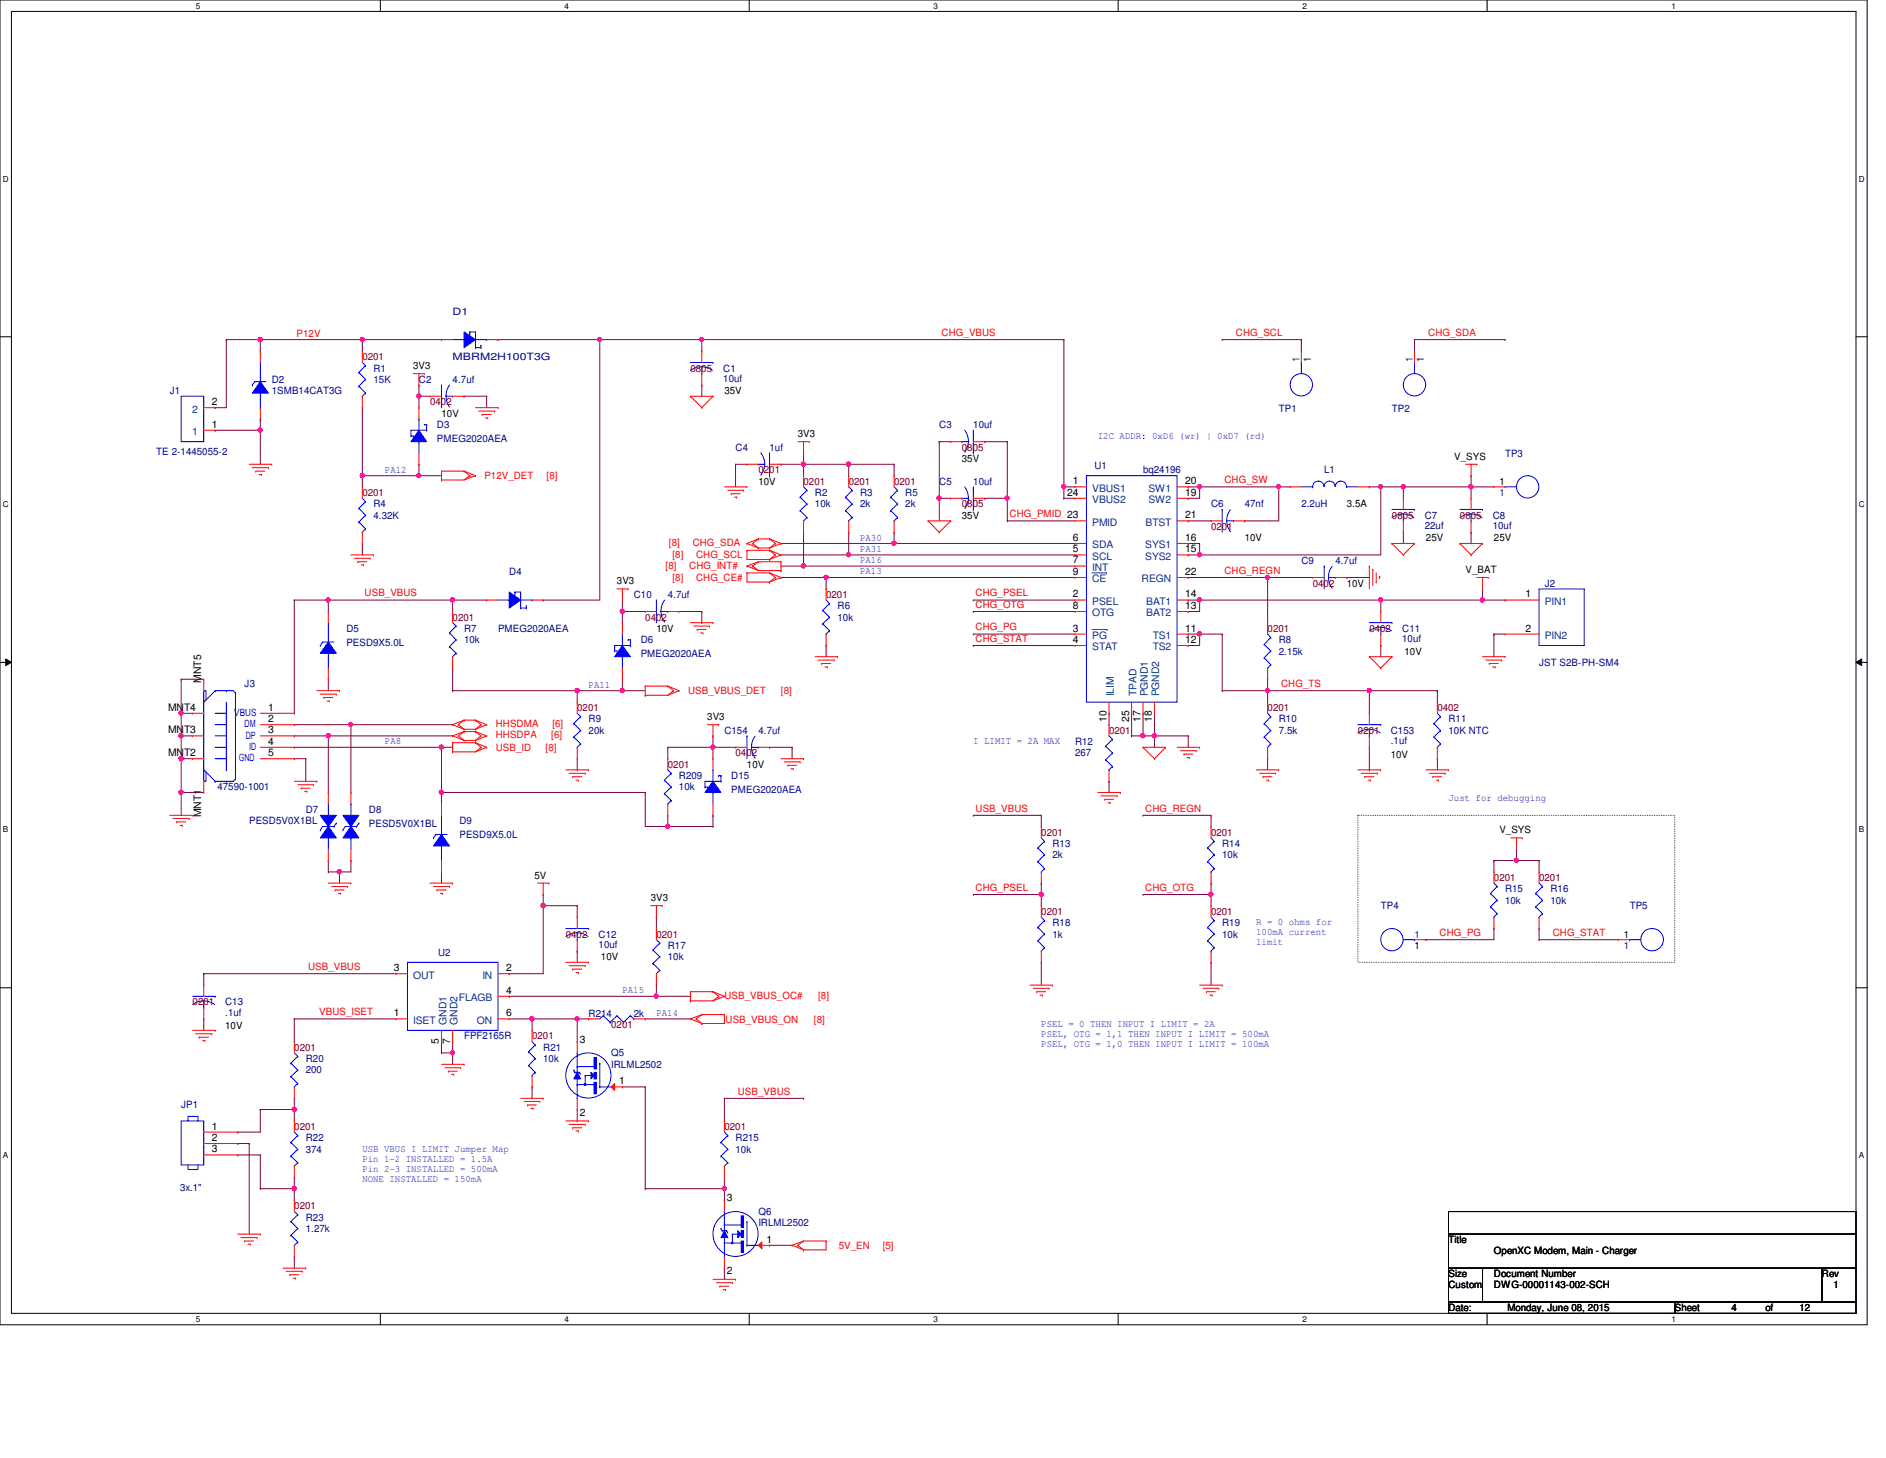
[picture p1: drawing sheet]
<svg xmlns="http://www.w3.org/2000/svg" width="279mm" height="216mm" viewBox="0 0 279 216" stroke-linecap="round" stroke-linejoin="round" font-family="sans-serif">
<defs><g id="words">
<g font-size="1.5" fill="#000080">
<text x="67.1" y="46.7">D1</text>
<text x="67.1" y="53.3">MBRM2H100T3G</text>
<text x="25.1" y="58.4">J1</text>
<text x="40.3" y="56.7">D2</text>
<text x="40.3" y="58.4">1SMB14CAT3G</text>
<text x="55.3" y="55">R1</text>
<text x="55.3" y="56.7">15K</text>
<text x="62.1" y="56.7">C2</text>
<text x="67.1" y="56.7">4.7uf</text>
<text x="107.1" y="55">C1</text>
<text x="107.1" y="56.5">10uf</text>
<text x="64.7" y="63.4">D3</text>
<text x="64.7" y="65.4">PMEG2020AEA</text>
<text x="139.1" y="63.4">C3</text>
<text x="144.2" y="63.4">10uf</text>
<text x="189.4" y="61">TP1</text>
<text x="206.2" y="61">TP2</text>
<text x="23.2" y="67.4">TE 2-1445055-2</text>
<text x="109" y="66.8">C4</text>
<text x="114" y="66.8">1uf</text>
<text x="139.1" y="71.8">C5</text>
<text x="144.2" y="71.8">10uf</text>
<text x="162.1" y="69.4">U1</text>
<text x="169.3" y="70.1">bq24196</text>
<text x="196.2" y="70.1">L1</text>
<text x="223" y="67.6">TP3</text>
<text x="55.3" y="75.1">R4</text>
<text x="55.3" y="76.8">4.32K</text>
<text x="120.7" y="73.4">R2</text>
<text x="120.7" y="75.1">10k</text>
<text x="127.4" y="73.4">R3</text>
<text x="127.4" y="75.1">2k</text>
<text x="134.1" y="73.4">R5</text>
<text x="134.1" y="75.1">2k</text>
<text x="179.4" y="75.1">C6</text>
<text x="184.4" y="75.1">47nf</text>
<text x="192.8" y="75.1">2.2uH</text>
<text x="211.1" y="76.8">C7</text>
<text x="221.1" y="76.8">C8</text>
<text x="192.8" y="83.5">C9</text>
<text x="197.8" y="83.5">4.7uf</text>
<text x="211.1" y="78.3">22uf</text>
<text x="221.1" y="78.3">10uf</text>
<text x="75.4" y="85.2">D4</text>
<text x="93.9" y="88.6">C10</text>
<text x="98.9" y="88.6">4.7uf</text>
<text x="228.9" y="86.9">J2</text>
<text x="51.3" y="93.6">D5</text>
<text x="51.3" y="95.6">PESD9X5.0L</text>
<text x="68.7" y="93.6">R7</text>
<text x="68.7" y="95.2">10k</text>
<text x="73.8" y="93.6">PMEG2020AEA</text>
<text x="94.9" y="95.2">D6</text>
<text x="124.1" y="90.2">R6</text>
<text x="124.1" y="91.9">10k</text>
<text x="189.4" y="95.2">R8</text>
<text x="207.7" y="93.6">C11</text>
<text x="207.7" y="95.1">10uf</text>
<text x="36.2" y="101.8">J3</text>
<text x="94.9" y="97.3">PMEG2020AEA</text>
<text x="189.4" y="96.9">2.15k</text>
<text x="228" y="98.6">JST S2B-PH-SM4</text>
<text x="87.2" y="107">R9</text>
<text x="189.4" y="107">R10</text>
<text x="214.6" y="107">R11</text>
<text x="87.2" y="108.7">20k</text>
<text x="107.3" y="108.7">C154</text>
<text x="112.4" y="108.7">4.7uf</text>
<text x="159.3" y="110.3">R12</text>
<text x="159.3" y="112">267</text>
<text x="189.4" y="108.7">7.5k</text>
<text x="206" y="108.7">C153</text>
<text x="206" y="110.2">.1uf</text>
<text x="214.6" y="108.7">10K NTC</text>
<text x="32.2" y="117.1">47590-1001</text>
<text x="100.6" y="115.4">R209</text>
<text x="100.6" y="117.1">10k</text>
<text x="108.3" y="115.4">D15</text>
<text x="108.3" y="117.4">PMEG2020AEA</text>
<text x="36.9" y="122.1">PESD5V0X1BL</text>
<text x="45.3" y="120.4">D7</text>
<text x="54.7" y="120.4">D8</text>
<text x="54.7" y="122.4">PESD5V0X1BL</text>
<text x="68.1" y="122.1">D9</text>
<text x="68.1" y="124.1">PESD9X5.0L</text>
<text x="155.9" y="125.4">R13</text>
<text x="181.1" y="125.4">R14</text>
<text x="155.9" y="127.1">2k</text>
<text x="181.1" y="127.1">10k</text>
<text x="155.9" y="137.2">R18</text>
<text x="181.1" y="137.2">R19</text>
<text x="204.6" y="134.7">TP4</text>
<text x="223" y="132.1">R15</text>
<text x="223" y="133.8">10k</text>
<text x="229.7" y="132.1">R16</text>
<text x="229.7" y="133.8">10k</text>
<text x="241.4" y="134.7">TP5</text>
<text x="64.9" y="141.5">U2</text>
<text x="88.7" y="138.9">C12</text>
<text x="88.7" y="140.3">10uf</text>
<text x="98.9" y="140.5">R17</text>
<text x="98.9" y="142.2">10k</text>
<text x="155.9" y="138.9">1k</text>
<text x="181.1" y="138.9">10k</text>
<text x="33.4" y="148.9">C13</text>
<text x="33.4" y="150.4">.1uf</text>
<text x="68.7" y="153.9">FPF2165R</text>
<text x="80.5" y="155.6">R21</text>
<text x="87.2" y="150.6">R214</text>
<text x="93.9" y="150.6">2k</text>
<text x="45.3" y="157.3">R20</text>
<text x="45.3" y="159">200</text>
<text x="80.5" y="157.3">10k</text>
<text x="90.6" y="156.4">Q5</text>
<text x="90.6" y="158.1">IRLML2502</text>
<text x="26.8" y="164">JP1</text>
<text x="45.3" y="169">R22</text>
<text x="45.3" y="170.7">374</text>
<text x="109" y="169">R215</text>
<text x="109" y="170.7">10k</text>
<text x="26.7" y="176.4">3x.1&quot;</text>
<text x="112.4" y="179.9">Q6</text>
<text x="45.3" y="180.8">R23</text>
<text x="45.3" y="182.4">1.27k</text>
<text x="112.4" y="181.6">IRLML2502</text>
</g>
<g font-size="1.5" fill="#f00">
<text x="43.9" y="50">P12V</text>
<text x="139.5" y="49.7">CHG_VBUS</text>
<text x="183.1" y="49.7">CHG_SCL</text>
<text x="211.6" y="49.7">CHG_SDA</text>
<text x="71.8" y="71">P12V_DET</text>
<text x="81" y="71">[8]</text>
<text x="181.4" y="71.5">CHG_SW</text>
<text x="149.6" y="76.6">CHG_PMID 23</text>
<text x="99.1" y="80.8">[8]</text>
<text x="99.6" y="82.7">[8]</text>
<text x="102.6" y="80.8">CHG_SDA</text>
<text x="103.1" y="82.7">CHG_SCL</text>
<text x="54" y="88.3">USB_VBUS</text>
<text x="98.6" y="84.2">[8]</text>
<text x="99.6" y="86">[8]</text>
<text x="102.1" y="84.2">CHG_INT#</text>
<text x="103.1" y="86">CHG_CE#</text>
<text x="144.5" y="88.3">CHG_PSEL</text>
<text x="181.4" y="85">CHG_REGN</text>
<text x="144.5" y="90">CHG_OTG</text>
<text x="144.5" y="93.3">CHG_PG</text>
<text x="144.5" y="95">CHG_STAT</text>
<text x="189.8" y="101.7">CHG_TS</text>
<text x="73.4" y="107.7">HHSDMA</text>
<text x="81.8" y="107.7">[6]</text>
<text x="101.9" y="102.8">USB_VBUS_DET</text>
<text x="115.7" y="102.8">[8]</text>
<text x="73.4" y="111.2">USB_ID</text>
<text x="73.4" y="109.3">HHSDPA</text>
<text x="80.8" y="111.2">[8]</text>
<text x="81.7" y="109.3">[6]</text>
<text x="144.5" y="120.2">USB_VBUS</text>
<text x="169.7" y="120.2">CHG_REGN</text>
<text x="144.5" y="131.9">CHG_PSEL</text>
<text x="169.7" y="131.9">CHG_OTG</text>
<text x="45.6" y="143.6">USB_VBUS</text>
<text x="213.3" y="138.6">CHG_PG</text>
<text x="230" y="138.6">CHG_STAT</text>
<text x="107.3" y="147.9">USB_VBUS_OC#</text>
<text x="121.2" y="147.9">[8]</text>
<text x="47.3" y="150.3">VBUS_ISET</text>
<text x="107.5" y="151.4">USB_VBUS_ON</text>
<text x="120.6" y="151.4">[8]</text>
<text x="109.3" y="162.1">USB_VBUS</text>
<text x="124.2" y="185">5V_EN</text>
<text x="130.8" y="185">[5]</text>
</g>
<g font-size="1.5" fill="#800000">
<text x="53.7" y="53.3">0201</text>
<text x="102.3" y="55">0805</text>
<text x="63.7" y="60">0402</text>
<text x="112.4" y="70.1">0201</text>
<text x="119" y="71.8">0201</text>
<text x="125.7" y="71.8">0201</text>
<text x="132.5" y="71.8">0201</text>
<text x="142.5" y="66.8">0805</text>
<text x="53.7" y="73.4">0201</text>
<text x="142.5" y="75.1">0805</text>
<text x="206.2" y="76.8">0805</text>
<text x="216.3" y="76.8">0805</text>
<text x="179.4" y="78.5">0201</text>
<text x="122.4" y="88.6">0201</text>
<text x="194.5" y="86.9">0402</text>
<text x="67.1" y="91.9">0201</text>
<text x="95.6" y="91.9">0402</text>
<text x="187.8" y="93.6">0201</text>
<text x="202.9" y="93.6">0402</text>
<text x="85.5" y="105.3">0201</text>
<text x="187.8" y="105.3">0201</text>
<text x="212.9" y="105.3">0402</text>
<text x="98.9" y="113.7">0201</text>
<text x="109" y="112">0402</text>
<text x="164.3" y="108.7">0201</text>
<text x="201.2" y="108.7">0201</text>
<text x="154.3" y="123.7">0201</text>
<text x="179.4" y="123.7">0201</text>
<text x="221.3" y="130.5">0201</text>
<text x="228" y="130.5">0201</text>
<text x="154.3" y="135.5">0201</text>
<text x="179.4" y="135.5">0201</text>
<text x="83.8" y="138.9">0402</text>
<text x="97.2" y="138.9">0201</text>
<text x="28.5" y="148.9">0201</text>
<text x="43.6" y="155.6">0201</text>
<text x="78.8" y="153.9">0201</text>
<text x="90.6" y="152.2">0201</text>
<text x="43.6" y="167.3">0201</text>
<text x="107.3" y="167.3">0201</text>
<text x="43.6" y="179.1">0201</text>
</g>
<g font-size="1.5" fill="#004080">
<text x="192.5" y="53.7" transform="rotate(-90 192.5 53.7)">1</text>
<text x="209.3" y="53.7" transform="rotate(-90 209.3 53.7)">1</text>
<text x="28.5" y="64.4">1</text>
<text x="28.5" y="61.1">2</text>
<text x="161.8" y="72.8">VBUS1</text>
<text x="161.8" y="74.5">VBUS2</text>
<text x="161.8" y="77.9">PMID</text>
<text x="169.7" y="77.9">BTST</text>
<text x="170.1" y="72.8">SW1</text>
<text x="170.1" y="74.5">SW2</text>
<text x="222.1" y="73.4">1</text>
<text x="161.8" y="81.2">SDA</text>
<text x="161.8" y="82.9">SCL</text>
<text x="169.7" y="81.2">SYS1</text>
<text x="169.7" y="82.9">SYS2</text>
<text x="161.8" y="84.5">INT</text>
<text x="161.8" y="86.2">CE</text>
<text x="161.8" y="89.6">PSEL</text>
<text x="169.1" y="86.2">REGN</text>
<text x="169.8" y="89.6">BAT1</text>
<text x="228.9" y="89.6">PIN1</text>
<text x="161.8" y="94.6">PG</text>
<text x="161.8" y="91.3">OTG</text>
<text x="169.8" y="91.3">BAT2</text>
<text x="170.8" y="94.6">TS1</text>
<text x="228.9" y="94.6">PIN2</text>
<text x="161.8" y="96.3">STAT</text>
<text x="170.8" y="96.3">TS2</text>
<text x="165" y="103.1" transform="rotate(-90 165 103.1)">ILIM</text>
<text x="168.4" y="103.1" transform="rotate(-90 168.4 103.1)">TPAD</text>
<text x="170.1" y="103.1" transform="rotate(-90 170.1 103.1)">PGND1</text>
<text x="171.7" y="103.1" transform="rotate(-90 171.7 103.1)">PGND2</text>
<text x="209.5" y="138.9">1</text>
<text x="240.6" y="140.5">1</text>
<text x="61.2" y="144.9">OUT</text>
<text x="68" y="148.3">FLAGB</text>
<text x="71.5" y="144.9">IN</text>
<text x="61.2" y="151.6">ISET</text>
<text x="66.1" y="151.7" transform="rotate(-90 66.1 151.7)">GND1</text>
<text x="67.8" y="151.7" transform="rotate(-90 67.8 151.7)">GND2</text>
<text x="70.7" y="151.6">ON</text>
</g>
<g font-size="1.5">
<text x="194.2" y="53.7" transform="rotate(-90 194.2 53.7)">1</text>
<text x="210.9" y="53.7" transform="rotate(-90 210.9 53.7)">1</text>
<text x="31.4" y="60">2</text>
<text x="61.2" y="54.7">3V3</text>
<text x="107.3" y="58.4">35V</text>
<text x="31.4" y="63.3">1</text>
<text x="65.4" y="61.7">10V</text>
<text x="118.2" y="64.7">3V3</text>
<text x="112.4" y="71.8">10V</text>
<text x="142.5" y="68.4">35V</text>
<text x="158.9" y="71.7">1</text>
<text x="175.6" y="71.7">20</text>
<text x="215.4" y="68.1">V_SYS</text>
<text x="222.1" y="71.8">1</text>
<text x="142.5" y="76.8">35V</text>
<text x="158.1" y="73.4">24</text>
<text x="175.6" y="73.4">19</text>
<text x="175.6" y="76.8">21</text>
<text x="199.5" y="75.1">3.5A</text>
<text x="158.9" y="80.1">6</text>
<text x="158.9" y="81.8">5</text>
<text x="158.9" y="83.4">7</text>
<text x="175.6" y="80.1">16</text>
<text x="175.6" y="81.8">15</text>
<text x="184.4" y="80.2">10V</text>
<text x="211.2" y="80.2">25V</text>
<text x="221.3" y="80.2">25V</text>
<text x="91.4" y="86.5">3V3</text>
<text x="158.9" y="85.1">9</text>
<text x="158.9" y="88.5">2</text>
<text x="175.6" y="85.1">22</text>
<text x="175.6" y="88.5">14</text>
<text x="199.5" y="86.9">10V</text>
<text x="217.1" y="84.8">V_BAT</text>
<text x="226" y="88.5">1</text>
<text x="97.2" y="93.6">10V</text>
<text x="158.9" y="93.5">3</text>
<text x="158.9" y="95.2">4</text>
<text x="158.9" y="90.2">8</text>
<text x="175.6" y="90.2">13</text>
<text x="175.6" y="93.5">11</text>
<text x="175.6" y="95.2">12</text>
<text x="226" y="93.5">2</text>
<text x="29.8" y="101.1" transform="rotate(-90 29.8 101.1)">MNT5</text>
<text x="208.1" y="96.9">10V</text>
<text x="24.9" y="105.2">MNT4</text>
<text x="39.8" y="105.2">1</text>
<text x="39.8" y="106.9">2</text>
<text x="104.8" y="106.6">3V3</text>
<text x="163.9" y="106.8" transform="rotate(-90 163.9 106.8)">10</text>
<text x="167.3" y="106.8" transform="rotate(-90 167.3 106.8)">25</text>
<text x="169" y="106.8" transform="rotate(-90 169 106.8)">17</text>
<text x="170.6" y="106.8" transform="rotate(-90 170.6 106.8)">18</text>
<text x="24.9" y="108.6">MNT3</text>
<text x="24.9" y="112">MNT2</text>
<text x="39.8" y="108.6">3</text>
<text x="39.8" y="110.3">4</text>
<text x="39.8" y="112">5</text>
<text x="110.7" y="113.7">10V</text>
<text x="206" y="112.2">10V</text>
<text x="29.8" y="121" transform="rotate(-90 29.8 121)">MNT1</text>
<text x="222.1" y="123.4">V_SYS</text>
<text x="79.2" y="130.1">5V</text>
<text x="96.4" y="133.5">3V3</text>
<text x="58.3" y="143.8">3</text>
<text x="75" y="143.8">2</text>
<text x="89" y="142.2">10V</text>
<text x="209.5" y="140.5">1</text>
<text x="240.6" y="138.9">1</text>
<text x="75" y="147.2">4</text>
<text x="33.4" y="152.4">10V</text>
<text x="58.3" y="150.5">1</text>
<text x="65" y="154.6" transform="rotate(-90 65 154.6)">5</text>
<text x="66.7" y="154.6" transform="rotate(-90 66.7 154.6)">7</text>
<text x="75" y="150.5">6</text>
<text x="85.9" y="154.4">3</text>
<text x="91.7" y="160.6">1</text>
<text x="31.4" y="167.3">1</text>
<text x="85.9" y="165.2">2</text>
<text x="31.4" y="169">2</text>
<text x="31.4" y="170.6">3</text>
<text x="107.7" y="177.9">3</text>
<text x="113.5" y="184">1</text>
<text x="214.6" y="184.1">Title</text>
<text x="221.3" y="185.8">OpenXC Modem, Main - Charger</text>
<text x="107.7" y="188.7">2</text>
<text x="214.6" y="189.1">Size</text>
<text x="214.6" y="190.8">Custom</text>
<text x="221.3" y="189.1">Document Number</text>
<text x="221.3" y="190.8">DWG-00001143-002-SCH</text>
<text x="269.9" y="189.1">Rev</text>
<text x="271.6" y="190.8">1</text>
<text x="214.6" y="194.1">Date:</text>
<text x="223.3" y="194.1">Monday, June 08, 2015</text>
<text x="248.1" y="194.1">Sheet</text>
<text x="256.5" y="194.1">4</text>
<text x="261.5" y="194.1">of</text>
<text x="266.6" y="194.1">12</text>
</g>
<g font-size="1.5" fill="#00f">
<text x="162.6" y="64.9">I2C ADDR: 0xD6 (wr) | 0xD7 (rd)</text>
<text x="57" y="70">PA12</text>
<text x="127.4" y="81.7">PA31</text>
<text x="127.4" y="80.1">PA30</text>
<text x="127.4" y="83.4">PA16</text>
<text x="127.4" y="85">PA13</text>
<text x="87.2" y="101.8">PA11</text>
<text x="34.7" y="106">VBUS</text>
<text x="36.2" y="107.7">DM</text>
<text x="35.4" y="112.7">GND</text>
<text x="36.4" y="109.4">DP</text>
<text x="36.9" y="111">ID</text>
<text x="57" y="110.2">PA8</text>
<text x="144.2" y="110.2">I LIMIT = 2A MAX</text>
<text x="214.6" y="118.6">Just for debugging</text>
<text x="186.1" y="137">R = 0 ohms for</text>
<text x="186.1" y="138.5">100mA current</text>
<text x="186.1" y="140">limit</text>
<text x="92.2" y="147.1">PA15</text>
<text x="97.2" y="150.5">PA14</text>
<text x="154.3" y="152.1">PSEL = 0 THEN INPUT I LIMIT = 2A</text>
<text x="154.3" y="153.6">PSEL, OTG = 1,1 THEN INPUT I LIMIT = 500mA</text>
<text x="154.3" y="155.1">PSEL, OTG = 1,0 THEN INPUT I LIMIT = 100mA</text>
<text x="53.7" y="170.6">USB VBUS I LIMIT Jumper Map</text>
<text x="53.7" y="172">Pin 1-2 INSTALLED = 1.5A</text>
<text x="53.7" y="173.5">Pin 2-3 INSTALLED = 500mA</text>
<text x="53.7" y="175">NONE INSTALLED = 150mA</text>
</g>
<g font-size="1.2">
<text x="29" y="1.3">5</text>
<text x="83.7" y="1.3">4</text>
<text x="138.3" y="1.3">3</text>
<text x="193" y="1.3">2</text>
<text x="247.6" y="1.3">1</text>
<text x=".4" y="26.9">D</text>
<text x="275.4" y="26.9">D</text>
<text x=".4" y="75.1">C</text>
<text x="275.4" y="75.1">C</text>
<text x=".4" y="123.3">B</text>
<text x="275.4" y="123.3">B</text>
<text x=".4" y="171.4">A</text>
<text x="275.4" y="171.4">A</text>
<text x="29" y="195.7">5</text>
<text x="83.7" y="195.7">4</text>
<text x="138.3" y="195.7">3</text>
<text x="193" y="195.7">2</text>
<text x="247.6" y="195.7">1</text>
</g>
</g></defs>
<path d="M0 0h276.6v196.2h-276.6zM1.7 1.7h273.3v192.8h-273.3z" fill="none" stroke="#000" stroke-width=".15"/>
<g fill="#fff">
<path d="M29 .2h.6v1.3h-.6z"/>
<path d="M29 194.6h.6v1.4h-.6z"/>
</g>
<path d="M56.3 0v1.7M56.3 194.5v1.7" fill="none" stroke="#000" stroke-width=".15"/>
<g fill="#fff">
<path d="M83.7 .2h.6v1.3h-.6z"/>
<path d="M83.7 194.6h.6v1.4h-.6z"/>
</g>
<path d="M111 0v1.7M111 194.5v1.7" fill="none" stroke="#000" stroke-width=".15"/>
<g fill="#fff">
<path d="M138.3 .2h.6v1.3h-.6z"/>
<path d="M138.3 194.6h.6v1.4h-.6z"/>
</g>
<path d="M165.7 0v1.7M165.7 194.5v1.7" fill="none" stroke="#000" stroke-width=".15"/>
<g fill="#fff">
<path d="M193 .2h.6v1.3h-.6z"/>
<path d="M193 194.6h.6v1.4h-.6z"/>
</g>
<path d="M220.3 0v1.7M220.3 194.5v1.7" fill="none" stroke="#000" stroke-width=".15"/>
<g fill="#fff">
<path d="M247.6 .2h.6v1.3h-.6z"/>
<path d="M247.6 194.6h.6v1.4h-.6z"/>
<path d="M.4 25.8h.9v1.3h-.9z"/>
<path d="M275.4 25.8h.8v1.3h-.8z"/>
<path d="M.4 74h.9v1.3h-.9z"/>
<path d="M275.4 74h.8v1.3h-.8z"/>
</g>
<path d="M0 49.9h1.7M275 49.9h1.6" fill="none" stroke="#000" stroke-width=".15"/>
<g fill="#fff">
<path d="M.4 122.2h.8v1.3h-.8z"/>
<path d="M275.4 122.2h.7v1.3h-.7z"/>
</g>
<path d="M0 98.1h1.7M.8 97.6l.9 .5-.9 .5zM275 98.1l.8-.5v1zM275 98.1h1.6" fill="none" stroke="#000" stroke-width=".15"/>
<path d="M.8 97.6l.9 .5-.9 .5zM275 98.1l.8-.5v1z" fill="#000"/>
<g fill="#fff">
<path d="M.4 170.3h.8v1.4h-.8z"/>
<path d="M275.4 170.3h.7v1.4h-.7z"/>
</g>
<path d="M0 146.3h1.7M275 146.3h1.6" fill="none" stroke="#000" stroke-width=".15"/>
<path d="M201.2 120.7h46.9v21.8h-46.9z" fill="none" stroke="#000" stroke-width=".15" stroke-dasharray="0 .3"/>
<path d="M26.8 105.6h.1M26.8 117.3h.1M26.8 100.6v5M26.8 117.3v3.4M26.8 117.3h3.4" fill="none" stroke="#800040" stroke-width=".15"/>
<circle cx="26.8" cy="117.3" r=".32" fill="#f0f"/>
<circle cx="26.8" cy="117.3" r=".32" fill="none" stroke="#f0f" stroke-width=".15"/>
<path d="M26.8 112.4h.1M26.8 109v3.4" fill="none" stroke="#800040" stroke-width=".15"/>
<circle cx="26.8" cy="108.9" r=".32" fill="#f0f"/>
<circle cx="26.8" cy="108.9" r=".32" fill="none" stroke="#f0f" stroke-width=".15"/>
<circle cx="26.8" cy="112.3" r=".32" fill="#f0f"/>
<circle cx="26.8" cy="112.3" r=".32" fill="none" stroke="#f0f" stroke-width=".15"/>
<path d="M31.9 63.7h.1M31.9 63.7h6.7M26.8 109h.1M26.8 105.6v3.4" fill="none" stroke="#800040" stroke-width=".15"/>
<circle cx="38.5" cy="63.7" r=".32" fill="#f0f"/>
<circle cx="38.5" cy="63.7" r=".32" fill="none" stroke="#f0f" stroke-width=".15"/>
<path d="M43.6 112.4h.1M43.6 110.7h.1M43.6 112.4h1.7M43.6 110.7h21.8M45.3 112.4h.1M45.3 112.4v3.3" fill="none" stroke="#800040" stroke-width=".15"/>
<circle cx="65.4" cy="110.6" r=".32" fill="#f0f"/>
<circle cx="65.4" cy="110.6" r=".32" fill="none" stroke="#f0f" stroke-width=".15"/>
<path d="M43.6 109h.1M43.6 107.3h.1M43.6 109h5M43.6 107.3h8.4M48.6 109h.1M48.6 109v8.3" fill="none" stroke="#800040" stroke-width=".15"/>
<circle cx="48.6" cy="108.9" r=".32" fill="#f0f"/>
<circle cx="48.6" cy="108.9" r=".32" fill="none" stroke="#f0f" stroke-width=".15"/>
<path d="M48.6 109h.1M48.6 109h18.5M52 107.3h.1M52 107.3v10M52 107.3h15.1" fill="none" stroke="#800040" stroke-width=".15"/>
<circle cx="52" cy="107.3" r=".32" fill="#f0f"/>
<circle cx="52" cy="107.3" r=".32" fill="none" stroke="#f0f" stroke-width=".15"/>
<path d="M48.6 127.4h.1M48.6 129.1h.1M48.6 127.4v1.7M50.3 129.1h.1M50.3 129.1v1.7M52 127.4h.1M52 127.4v1.7h-3.4" fill="none" stroke="#800040" stroke-width=".15"/>
<circle cx="50.3" cy="129.1" r=".32" fill="#f0f"/>
<circle cx="50.3" cy="129.1" r=".32" fill="none" stroke="#f0f" stroke-width=".15"/>
<g fill="none" stroke="#800040" stroke-width=".15">
<path d="M33.5 50.3h.1M33.5 50.3v10.1h-1.6M33.5 50.3h20.2M38.6 50.3h.1M31.9 60.4h.1M38.6 62.1h.1M38.6 62.1v1.6M43.6 88.9h.1M43.6 88.9v16.7M43.6 88.9h5M48.6 88.9h.1M48.6 88.9v1.7"/>
<path d="M48.6 100.6h.1M48.6 100.6v1.7M169.3 105.6h.1M169.3 105.6v3.4"/>
</g>
<circle cx="169.3" cy="108.9" r=".32" fill="#f0f"/>
<circle cx="169.3" cy="108.9" r=".32" fill="none" stroke="#f0f" stroke-width=".15"/>
<path d="M157.6 72.1h.1M157.6 73.8h.1M157.6 72.1h1.7M157.6 72.1v1.7M157.6 73.8h1.7M176 72.1h.1M176 72.1h1.7M169.3 109h.1M169.3 109h1.7M171 105.6h.1M171 109h.1M171 105.6v5.1" fill="none" stroke="#800040" stroke-width=".15"/>
<circle cx="177.7" cy="72.1" r=".32" fill="#f0f"/>
<circle cx="177.7" cy="72.1" r=".32" fill="none" stroke="#f0f" stroke-width=".15"/>
<path d="M176 73.8h.1M177.7 72.1h.1M177.7 72.1v1.7h-1.7M176 88.9h.1M176 90.6h.1M176 93.9h.1M176 88.9h1.7M176 93.9h1.7M177.7 88.9h.1M177.7 93.9h.1M177.7 88.9v1.7h-1.7M177.7 93.9v1.7" fill="none" stroke="#800040" stroke-width=".15"/>
<circle cx="177.7" cy="93.9" r=".32" fill="#f0f"/>
<circle cx="177.7" cy="93.9" r=".32" fill="none" stroke="#f0f" stroke-width=".15"/>
<g fill="none" stroke="#800040" stroke-width=".15">
<path d="M177.7 72.1h.1M177.7 72.1h11.7M202.9 72.1h.1M202.9 72.1h1.7M176 95.6h.1M176 82.2h.1M176 80.5h.1M176 95.6h1.7M176 82.2h28.6M176 80.5h1.7M177.7 80.5h.1M177.7 82.2h.1"/>
<path d="M177.7 80.5v1.7"/>
</g>
<circle cx="177.7" cy="82.1" r=".32" fill="#f0f"/>
<circle cx="177.7" cy="82.1" r=".32" fill="none" stroke="#f0f" stroke-width=".15"/>
<path d="M204.6 72.1h.1M204.6 72.1v10.1" fill="none" stroke="#800040" stroke-width=".15"/>
<circle cx="204.5" cy="72.1" r=".32" fill="#f0f"/>
<circle cx="204.5" cy="72.1" r=".32" fill="none" stroke="#f0f" stroke-width=".15"/>
<path d="M176 77.1h.1M176 77.1h3.4M184.4 77.1h.1M189.4 72.1h.1M189.4 72.1v5h-5" fill="none" stroke="#800040" stroke-width=".15"/>
<circle cx="189.4" cy="72.1" r=".32" fill="#f0f"/>
<circle cx="189.4" cy="72.1" r=".32" fill="none" stroke="#f0f" stroke-width=".15"/>
<path d="M189.4 72.1h.1M189.4 72.1h1.7M176 85.5h.1M176 85.5h11.8M177.7 88.9h.1M177.7 88.9h26.9M199.5 85.5h.1M199.5 85.5h3.4" fill="none" stroke="#800040" stroke-width=".15"/>
<circle cx="177.7" cy="88.8" r=".32" fill="#f0f"/>
<circle cx="177.7" cy="88.8" r=".32" fill="none" stroke="#f0f" stroke-width=".15"/>
<path d="M204.6 72.1h.1M204.6 72.1h3.3M207.9 78.8h.1M207.9 78.8v1.7M217.9 78.8h.1M217.9 78.8v1.7M132.5 80.5h.1M132.5 80.5h26.8M204.6 88.9h.1M204.6 95.6h.1M204.6 88.9v1.7M204.6 95.6v1.6" fill="none" stroke="#800040" stroke-width=".15"/>
<circle cx="132.4" cy="80.4" r=".32" fill="#f0f"/>
<circle cx="132.4" cy="80.4" r=".32" fill="none" stroke="#f0f" stroke-width=".15"/>
<path d="M132.5 78.8h.1M132.5 78.8v1.7M125.7 82.2h.1M125.7 82.2h33.6" fill="none" stroke="#800040" stroke-width=".15"/>
<circle cx="125.7" cy="82.1" r=".32" fill="#f0f"/>
<circle cx="125.7" cy="82.1" r=".32" fill="none" stroke="#f0f" stroke-width=".15"/>
<path d="M125.7 78.8h.1M125.7 78.8v3.4M119 83.8h.1M119 83.8h40.3" fill="none" stroke="#800040" stroke-width=".15"/>
<circle cx="119" cy="83.8" r=".32" fill="#f0f"/>
<circle cx="119" cy="83.8" r=".32" fill="none" stroke="#f0f" stroke-width=".15"/>
<path d="M119 78.8h.1M119 78.8v5M122.4 85.5h.1M122.4 85.5v1.7M122.4 85.5h36.9" fill="none" stroke="#800040" stroke-width=".15"/>
<circle cx="122.4" cy="85.5" r=".32" fill="#f0f"/>
<circle cx="122.4" cy="85.5" r=".32" fill="none" stroke="#f0f" stroke-width=".15"/>
<path d="M119 67.1h.1M119 68.7h.1M119 67.1v1.6M119 68.7h6.7M122.4 95.6h.1M122.4 95.6v1.6" fill="none" stroke="#800040" stroke-width=".15"/>
<circle cx="125.7" cy="68.7" r=".32" fill="#f0f"/>
<circle cx="125.7" cy="68.7" r=".32" fill="none" stroke="#f0f" stroke-width=".15"/>
<circle cx="119" cy="68.7" r=".32" fill="#f0f"/>
<circle cx="119" cy="68.7" r=".32" fill="none" stroke="#f0f" stroke-width=".15"/>
<g fill="none" stroke="#800040" stroke-width=".15">
<path d="M119 68.7h.1M119 68.7v1.7M125.7 68.7h.1M125.7 68.7v1.7M125.7 68.7h6.8M132.5 68.7h.1M132.5 68.7v1.7M207.9 72.1h.1M207.9 72.1v1.7M207.9 72.1h10M115.7 82.2h.1M115.7 80.5h.1"/>
<path d="M115.7 83.8h.1M115.7 82.2h10M115.7 80.5h16.8M115.7 83.8h3.3"/>
</g>
<circle cx="217.9" cy="72.1" r=".32" fill="#f0f"/>
<circle cx="217.9" cy="72.1" r=".32" fill="none" stroke="#f0f" stroke-width=".15"/>
<circle cx="207.9" cy="72.1" r=".32" fill="#f0f"/>
<circle cx="207.9" cy="72.1" r=".32" fill="none" stroke="#f0f" stroke-width=".15"/>
<path d="M217.9 72.1h.1M217.9 72.1v1.7M48.6 88.9h.1M48.6 88.9h18.5" fill="none" stroke="#800040" stroke-width=".15"/>
<circle cx="48.6" cy="88.8" r=".32" fill="#f0f"/>
<circle cx="48.6" cy="88.8" r=".32" fill="none" stroke="#f0f" stroke-width=".15"/>
<path d="M38.6 50.3h.1M38.6 50.3v1.7" fill="none" stroke="#800040" stroke-width=".15"/>
<circle cx="38.5" cy="50.3" r=".32" fill="#f0f"/>
<circle cx="38.5" cy="50.3" r=".32" fill="none" stroke="#f0f" stroke-width=".15"/>
<path d="M88.9 50.3h.1M88.9 50.3v38.6h-8.4M80.5 88.9h.1" fill="none" stroke="#800040" stroke-width=".15"/>
<circle cx="88.8" cy="50.3" r=".32" fill="#f0f"/>
<circle cx="88.8" cy="50.3" r=".32" fill="none" stroke="#f0f" stroke-width=".15"/>
<path d="M73.8 50.3h.1M73.8 50.3h15.1M157.6 50.3h.1M157.6 50.3v21.8" fill="none" stroke="#800040" stroke-width=".15"/>
<circle cx="157.6" cy="72.1" r=".32" fill="#f0f"/>
<circle cx="157.6" cy="72.1" r=".32" fill="none" stroke="#f0f" stroke-width=".15"/>
<path d="M88.9 50.3h.1M88.9 50.3h15.1M38.6 63.7h.1M38.6 63.7v5M149.2 77.1h.1M149.2 73.8h.1M149.2 77.1h10.1M149.2 73.8v3.3" fill="none" stroke="#800040" stroke-width=".15"/>
<circle cx="149.2" cy="73.8" r=".32" fill="#f0f"/>
<circle cx="149.2" cy="73.8" r=".32" fill="none" stroke="#f0f" stroke-width=".15"/>
<path d="M139.1 73.8h.1M139.1 73.8h1.7M145.9 73.8h.1M145.9 73.8h3.3" fill="none" stroke="#800040" stroke-width=".15"/>
<circle cx="139.1" cy="73.8" r=".32" fill="#f0f"/>
<circle cx="139.1" cy="73.8" r=".32" fill="none" stroke="#f0f" stroke-width=".15"/>
<path d="M104 50.3h.1M104 50.3v1.7M104 50.3h53.6M139.1 73.8h.1M139.1 73.8v3.3" fill="none" stroke="#800040" stroke-width=".15"/>
<circle cx="103.9" cy="50.3" r=".32" fill="#f0f"/>
<circle cx="103.9" cy="50.3" r=".32" fill="none" stroke="#f0f" stroke-width=".15"/>
<path d="M104 57h.1M104 57v1.7M67.1 88.9h.1M67.1 88.9v1.7M67.1 88.9h5M164.3 105.6h.1M164.3 115.7h.1M164.3 105.6v1.7M164.3 115.7v1.6" fill="none" stroke="#800040" stroke-width=".15"/>
<circle cx="67" cy="88.8" r=".32" fill="#f0f"/>
<circle cx="67" cy="88.8" r=".32" fill="none" stroke="#f0f" stroke-width=".15"/>
<path d="M67.1 98.9h.1M67.1 98.9v3.4M67.1 102.3h.1M67.1 102.3h18.4" fill="none" stroke="#800040" stroke-width=".15"/>
<circle cx="85.5" cy="102.3" r=".32" fill="#f0f"/>
<circle cx="85.5" cy="102.3" r=".32" fill="none" stroke="#f0f" stroke-width=".15"/>
<path d="M53.7 50.3h.1M53.7 50.3v1.7" fill="none" stroke="#800040" stroke-width=".15"/>
<circle cx="53.7" cy="50.3" r=".32" fill="#f0f"/>
<circle cx="53.7" cy="50.3" r=".32" fill="none" stroke="#f0f" stroke-width=".15"/>
<path d="M53.7 50.3h.1M53.7 50.3h11.7M53.7 60.4h.1M53.7 60.4v10" fill="none" stroke="#800040" stroke-width=".15"/>
<circle cx="53.7" cy="70.4" r=".32" fill="#f0f"/>
<circle cx="53.7" cy="70.4" r=".32" fill="none" stroke="#f0f" stroke-width=".15"/>
<path d="M53.7 70.4h.1M53.7 70.4h8.4M53.7 80.5h.1M53.7 80.5v1.7" fill="none" stroke="#800040" stroke-width=".15"/>
<circle cx="62" cy="70.4" r=".32" fill="#f0f"/>
<circle cx="62" cy="70.4" r=".32" fill="none" stroke="#f0f" stroke-width=".15"/>
<path d="M53.7 70.4h.1M53.7 70.4v1.7M85.5 102.3h.1M85.5 102.3h6.7" fill="none" stroke="#800040" stroke-width=".15"/>
<circle cx="92.2" cy="102.3" r=".32" fill="#f0f"/>
<circle cx="92.2" cy="102.3" r=".32" fill="none" stroke="#f0f" stroke-width=".15"/>
<path d="M62.1 57h.1M62.1 57v1.7M92.2 90.6h.1M92.2 88.9v1.7M85.5 102.3h.1M85.5 102.3v1.7M92.2 100.6h.1M92.2 102.3h.1M92.2 100.6v1.7M92.2 102.3h3.4" fill="none" stroke="#800040" stroke-width=".15"/>
<circle cx="62" cy="58.6" r=".32" fill="#f0f"/>
<circle cx="62" cy="58.6" r=".32" fill="none" stroke="#f0f" stroke-width=".15"/>
<g fill="none" stroke="#800040" stroke-width=".15">
<path d="M62.1 68.7h.1M62.1 70.4h.1M62.1 68.7v1.7M62.1 70.4h3.3M144.2 88.9h.1M144.2 90.6h.1M144.2 88.9h15.1M144.2 90.6h15.1M65.4 117.3h.1M65.4 110.7h.1M65.4 110.7v6.6M65.4 110.7h1.7"/>
<path d="M65.4 129.1h.1M65.4 129.1v1.7M169.3 120.7h.1M169.3 132.5h.1M169.3 120.7h10.1M169.3 132.5h10.1M179.4 130.8h.1M179.4 132.5h.1M179.4 120.7h.1M179.4 120.7v1.7M179.4 130.8v3.3M179.4 142.5h.1"/>
<path d="M179.4 142.5v3.4"/>
</g>
<circle cx="179.4" cy="132.4" r=".32" fill="#f0f"/>
<circle cx="179.4" cy="132.4" r=".32" fill="none" stroke="#f0f" stroke-width=".15"/>
<path d="M154.3 130.8h.1M154.3 132.5h.1M154.3 130.8v3.3" fill="none" stroke="#800040" stroke-width=".15"/>
<circle cx="154.2" cy="132.4" r=".32" fill="#f0f"/>
<circle cx="154.2" cy="132.4" r=".32" fill="none" stroke="#f0f" stroke-width=".15"/>
<g fill="none" stroke="#800040" stroke-width=".15">
<path d="M217.9 70.4h.1M217.9 70.4v1.7M115.7 85.5h.1M115.7 85.5h6.7M187.8 85.5h.1M187.8 85.5h6.7M187.8 85.5v6.7M144.2 120.7h.1M144.2 132.5h.1M144.2 120.7h10.1M144.2 132.5h10.1M154.3 120.7h.1"/>
<path d="M154.3 120.7v1.7M154.3 142.5h.1M154.3 142.5v3.4"/>
</g>
<circle cx="187.8" cy="85.5" r=".32" fill="#f0f"/>
<circle cx="187.8" cy="85.5" r=".32" fill="none" stroke="#f0f" stroke-width=".15"/>
<path d="M187.8 100.6h.1M187.8 112.4h.1M187.8 100.6v1.7h15.1M187.8 112.4v1.6M202.9 102.3h.1" fill="none" stroke="#800040" stroke-width=".15"/>
<circle cx="187.8" cy="102.3" r=".32" fill="#f0f"/>
<circle cx="187.8" cy="102.3" r=".32" fill="none" stroke="#f0f" stroke-width=".15"/>
<g fill="none" stroke="#800040" stroke-width=".15">
<path d="M144.2 93.9h.1M144.2 95.6h.1M144.2 93.9h15.1M144.2 95.6h15.1M177.7 93.9h.1M177.7 93.9h3.4M181.1 93.9h.1M181.1 93.9v8.4M181.1 102.3h.1M181.1 102.3h6.7M187.8 102.3h.1M187.8 102.3v1.7"/>
<path d="M212.9 102.3h.1M212.9 112.4h.1M212.9 102.3v1.7M212.9 112.4v1.6M211.2 139.1h.1M221.3 137.5h.1M221.3 127.4h.1M221.3 137.5v1.6h-10.1M221.3 127.4v1.7M221.3 127.4h6.7M224.7 125.7h.1M224.7 127.4h.1"/>
<path d="M224.7 125.7v1.7M228 139.1h.1M228 137.5h.1M228 127.4h.1M228 139.1h11.7M228 127.4v1.7M228 137.5v1.6"/>
</g>
<circle cx="224.6" cy="127.4" r=".32" fill="#f0f"/>
<circle cx="224.6" cy="127.4" r=".32" fill="none" stroke="#f0f" stroke-width=".15"/>
<path d="M204.6 88.9h15M219.6 88.9h.1" fill="none" stroke="#800040" stroke-width=".15"/>
<circle cx="204.5" cy="88.8" r=".32" fill="#f0f"/>
<circle cx="204.5" cy="88.8" r=".32" fill="none" stroke="#f0f" stroke-width=".15"/>
<circle cx="219.6" cy="88.8" r=".32" fill="#f0f"/>
<circle cx="219.6" cy="88.8" r=".32" fill="none" stroke="#f0f" stroke-width=".15"/>
<g fill="none" stroke="#800040" stroke-width=".15">
<path d="M221.3 93.9h.1M221.3 93.9h1.7M221.3 93.9v3.3M80.5 132.5h.1M80.5 132.5v1.6M30.2 144.2h.1M30.2 144.2h28.5M43.6 150.9h.1M43.6 150.9h15.1M43.6 150.9v3.4M65.4 154.3h.1M65.4 155.9h.1"/>
<path d="M65.4 154.3v1.6M67.1 154.3h.1M67.1 154.3v1.6h-1.7M75.4 144.2h.1M75.4 144.2h5.1"/>
</g>
<circle cx="67" cy="155.9" r=".32" fill="#f0f"/>
<circle cx="67" cy="155.9" r=".32" fill="none" stroke="#f0f" stroke-width=".15"/>
<path d="M67.1 155.9h.1M67.1 155.9v1.7M75.4 147.5h.1M95.6 150.9h.1M95.6 150.9h6.7M97.2 145.9h.1M97.2 145.9v1.6h-21.8M78.8 161h.1M78.8 161v1.6" fill="none" stroke="#800040" stroke-width=".15"/>
<circle cx="97.2" cy="147.5" r=".32" fill="#f0f"/>
<circle cx="97.2" cy="147.5" r=".32" fill="none" stroke="#f0f" stroke-width=".15"/>
<path d="M97.2 135.8h.1M97.2 135.8v1.7M97.2 147.5h.1M97.2 147.5h5.1M43.6 162.6h.1M43.6 162.6v1.7" fill="none" stroke="#800040" stroke-width=".15"/>
<circle cx="43.6" cy="164.3" r=".32" fill="#f0f"/>
<circle cx="43.6" cy="164.3" r=".32" fill="none" stroke="#f0f" stroke-width=".15"/>
<path d="M43.6 174.4h.1M43.6 174.4v1.6" fill="none" stroke="#800040" stroke-width=".15"/>
<circle cx="43.6" cy="176" r=".32" fill="#f0f"/>
<circle cx="43.6" cy="176" r=".32" fill="none" stroke="#f0f" stroke-width=".15"/>
<g fill="none" stroke="#800040" stroke-width=".15">
<path d="M80.5 134.1h.1M80.5 134.1h5M80.5 134.1v10.1M85.5 134.1h.1M85.5 134.1v1.7M35.2 167.6h.1M35.2 171h.1M35.2 171h3.4M38.6 164.3h.1M38.6 171h.1M38.6 176h.1M38.6 164.3h5"/>
<path d="M38.6 164.3v3.3h-3.4M38.6 171v5M38.6 176h5M43.6 164.3h.1M43.6 176h.1M43.6 164.3v1.7M43.6 176v1.7M43.6 186.1h.1M43.6 186.1v1.7"/>
</g>
<circle cx="80.5" cy="134.1" r=".32" fill="#f0f"/>
<circle cx="80.5" cy="134.1" r=".32" fill="none" stroke="#f0f" stroke-width=".15"/>
<g fill="none" stroke="#800040" stroke-width=".15">
<path d="M109 68.7h.1M109 68.7h1.7M109 68.7v3.4M115.7 68.7h.1M115.7 68.7h3.3M139.1 65.4h.1M139.1 65.4v8.4M139.1 65.4h1.7M145.9 65.4h.1M145.9 65.4h3.3M149.2 65.4h.1M149.2 65.4v8.4"/>
<path d="M92.2 90.6h.1M92.2 90.6h3.4M219.6 88.9h.1M219.6 87.2v1.7M219.6 88.9h3.4M223 88.9h.1M85.5 114h.1M85.5 112.4v1.6M30.2 144.2h.1M30.2 150.9h.1M30.2 144.2v1.7M30.2 150.9v1.7"/>
<path d="M85.5 140.8h.1M85.5 140.8v1.7"/>
</g>
<circle cx="92.2" cy="90.5" r=".32" fill="#f0f"/>
<circle cx="92.2" cy="90.5" r=".32" fill="none" stroke="#f0f" stroke-width=".15"/>
<g fill="none" stroke="#800040" stroke-width=".15">
<path d="M62.1 58.7h.1M62.1 58.7h1.6M62.1 58.7v1.7M68.7 58.7h.1M68.7 58.7h3.4M72.1 58.7h.1M72.1 58.7v1.7M181.1 50.3h.1M181.1 50.3h11.7M192.8 50.3h.1M192.8 50.3v1.7M209.5 50.3h.1"/>
<path d="M209.5 50.3h13.5M209.5 50.3v1.7M223 50.3h.1M217.9 72.1h.1M217.9 72.1h3.4M92.2 92.2h.1M92.2 90.6v1.6M100.6 90.6h3.4M104 90.6h.1M104 92.2h.1M104 90.6v1.6M26.8 100.6h.1"/>
<path d="M26.8 105.6h.1M26.8 100.6h3.4M26.8 105.6h1.7M167.6 109h.1M167.6 105.6v3.4M167.6 109h1.7M169.3 109h.1"/>
</g>
<circle cx="26.8" cy="105.6" r=".32" fill="#f0f"/>
<circle cx="26.8" cy="105.6" r=".32" fill="none" stroke="#f0f" stroke-width=".15"/>
<path d="M26.8 109h.1M26.8 112.4h.1M26.8 117.3h.1M26.8 109h1.7M26.8 112.4h1.7M26.8 112.4v4.9M171 109h.1M171 109h5M176 109h.1M176 109v1.7" fill="none" stroke="#800040" stroke-width=".15"/>
<circle cx="171" cy="108.9" r=".32" fill="#f0f"/>
<circle cx="171" cy="108.9" r=".32" fill="none" stroke="#f0f" stroke-width=".15"/>
<path d="M202.9 102.3h.1M202.9 102.3v3.3M202.9 102.3h10M212.9 102.3h.1M35.2 169.3h.1M35.2 169.3h1.7M36.9 169.3h.1M36.9 169.3v13.5" fill="none" stroke="#800040" stroke-width=".15"/>
<circle cx="202.8" cy="102.3" r=".32" fill="#f0f"/>
<circle cx="202.8" cy="102.3" r=".32" fill="none" stroke="#f0f" stroke-width=".15"/>
<path d="M65.4 117.3h.1M65.4 117.3h30.2M105.6 110.7h.1M105.6 109h.1M105.6 110.7h3.4M105.6 109v3.4M114 110.7h.1M114 110.7h3.3M117.3 110.7h.1M117.3 110.7v1.7M202.9 114h.1M202.9 110.7v3.3" fill="none" stroke="#800040" stroke-width=".15"/>
<circle cx="65.4" cy="117.3" r=".32" fill="#f0f"/>
<circle cx="65.4" cy="117.3" r=".32" fill="none" stroke="#f0f" stroke-width=".15"/>
<path d="M65.4 117.3h.1M65.4 117.3v1.7M95.6 117.3h.1M95.6 117.3v5.1h10M98.9 122.4h.1M98.9 120.7v1.7M105.6 120.7h.1M105.6 122.4h.1M105.6 120.7v1.7" fill="none" stroke="#800040" stroke-width=".15"/>
<circle cx="98.9" cy="122.4" r=".32" fill="#f0f"/>
<circle cx="98.9" cy="122.4" r=".32" fill="none" stroke="#f0f" stroke-width=".15"/>
<path d="M98.9 110.7h.1M98.9 110.7v1.7M98.9 110.7h6.7M105.6 110.7h.1" fill="none" stroke="#800040" stroke-width=".15"/>
<circle cx="105.6" cy="110.6" r=".32" fill="#f0f"/>
<circle cx="105.6" cy="110.6" r=".32" fill="none" stroke="#f0f" stroke-width=".15"/>
<path d="M75.4 150.9h10.1M78.8 150.9h.1M78.8 150.9v1.7M85.5 150.9h.1" fill="none" stroke="#800040" stroke-width=".15"/>
<circle cx="78.8" cy="150.8" r=".32" fill="#f0f"/>
<circle cx="78.8" cy="150.8" r=".32" fill="none" stroke="#f0f" stroke-width=".15"/>
<circle cx="85.5" cy="150.8" r=".32" fill="#f0f"/>
<circle cx="85.5" cy="150.8" r=".32" fill="none" stroke="#f0f" stroke-width=".15"/>
<g fill="none" stroke="#800040" stroke-width=".15">
<path d="M85.5 150.9h.1M85.5 150.9v3.4M85.5 150.9h1.7M87.2 150.9h.1M85.5 166h.1M85.5 164.3v1.7M95.6 176h.1M95.6 176h11.7M107.3 176h.1M107.3 174.4v1.6M107.3 187.8h.1M107.3 187.8v1.6"/>
<path d="M114 184.4h.1M114 184.4h3.3"/>
</g>
<circle cx="107.3" cy="176" r=".32" fill="#f0f"/>
<circle cx="107.3" cy="176" r=".32" fill="none" stroke="#f0f" stroke-width=".15"/>
<path d="M92.2 161h.1M92.2 161h3.4M95.6 161h.1M95.6 161v15M107.3 177.7h.1M107.3 162.6h.1M107.3 162.6v3.4M107.3 176v1.7M107.3 162.6h11.7M119 162.6h.1" fill="none" stroke="#800040" stroke-width=".15"/>
<g fill="none" stroke="#f00" stroke-width=".15">
<path d="M61.2 55.3h1.7M62.1 57h.1M62.1 55.3v1.7M62.9 55.3h.1M102.3 58.7h.1M102.3 58.7h3.3M102.3 58.7l1.7 1.7M105.6 58.7h.1M105.6 58.7l-1.6 1.7M192.8 52h.1M192.8 52v1.7M30.2 60.4h1.7"/>
<path d="M30.2 63.7h1.7M31.9 63.7h.1M31.9 60.4h.1M36.9 68.7h3.4M37.4 69.3h2.4M37.9 69.8h.1M37.9 69.8h1.3M38.4 70.3h.3M38.7 70.3h.1M39.8 69.3h.1M40.3 68.7h.1M65.4 71.1h.1"/>
<path d="M65.4 69.8h.1M65.4 69.8h3.3M65.4 71.1h3.3M65.4 69.8v1.3M68.7 69.8h.1M68.7 69.8l1.7 .6M68.7 69.8l.9 .6M69.6 70.4h.1M69.6 70.4l-.9 .7M70.4 70.4h.1M70.4 60.4h3.4M70.4 70.4l-1.7 .7"/>
<path d="M70.9 60.9h2.4M71.4 61.4h.1M71.4 61.4h1.4M71.9 61.9h.4M72.3 61.9h.1M73.3 60.9h.1M73.8 60.4h.1M104 60.4h.1M107.3 72.1h3.4M107.8 72.6h2.4M108.3 73.1h.1M108.3 73.1h1.3"/>
<path d="M108.8 73.6h.3M109.1 73.6h.1M110.2 72.6h.1M110.7 72.1h.1M110.7 68.7h.1M110.7 68.7h1.7M112.4 79.8h.1M112.4 79.8h1.6M112.4 79.8l-1.7 .7M112.4 79.8l-.9 .7M114 79.8h.1M114 68.7h1.7"/>
<path d="M114 79.8l1.7 .7M114 79.8l.9 .7M115.7 68.7h.1M118.2 65.4h1.7M119 67.1h.1M119 65.4v1.7M119.9 65.4h.1M132.5 70.4h.1M132.5 78.8h.1M132.5 70.4v1.7M132.5 77.1v1.7M137.5 77.1h.1"/>
<path d="M137.5 77.1h3.3M137.5 77.1l1.6 1.7M139.1 78.8h.1M140.8 77.1h.1M140.8 65.4h.1M140.8 65.4h1.7M140.8 77.1l-1.7 1.7M144.2 65.4h1.7M145.9 65.4h.1M179.4 77.1h.1M179.4 77.1h1.7M182.8 77.1h1.6"/>
<path d="M184.4 77.1h.1M217.1 68.7h1.7M217.9 70.4h.1M217.9 68.7v1.7M218.8 68.7h.1M52 82.2h3.3M52.5 82.7h2.3M53 83.2h.1M53 83.2h1.3M53.5 83.7h.3M53.8 83.7h.1M54.8 82.7h.1"/>
<path d="M55.3 82.2h.1M91.4 87.2h1.6M92.2 88.9h.1M92.2 87.2v1.7M93 87.2h.1M102.3 92.2h3.3M102.8 92.7h2.3M103.3 93.2h.1M103.3 93.2h1.3M103.8 93.7h.3M104.1 93.7h.1M105.1 92.7h.1"/>
<path d="M105.6 92.2h.1M110.7 81.5h.1M110.7 80.5h.1M110.7 83.8h.1M110.7 84.8h.1M110.7 81.5v1.3h3.3M110.7 81.5h3.3M110.7 84.8v1.4h3.3M110.7 80.5l1.7 .7M110.7 83.8l1.7 .7M110.7 84.8h3.3M111.5 80.5h.1"/>
<path d="M111.5 83.8h.1M111.5 80.5l.9 .7M111.5 83.8l.9 .7M112.4 81.2h.1M112.4 83.2h.1M112.4 83.2h3.3M112.4 81.2h1.6M112.4 84.5h3.3M112.4 83.2l-1.7 .6M112.4 83.2l-.9 .6M114 82.8h.1M114 81.5h.1"/>
<path d="M114 81.2h.1M114 86.2h.1M114 84.8h.1M114 81.5l1.7 .7M114 81.5l.9 .7M114 84.8l1.7 .7M114 84.8l.9 .7M114.9 82.2h.1M114.9 80.5h.1M114.9 85.5h.1M114.9 82.2l-.9 .6M114.9 80.5l-.9 .7"/>
<path d="M114.9 85.5l-.9 .7M115.7 82.2h.1M115.7 80.5h.1M115.7 84.5h.1M115.7 83.2h.1M115.7 85.5h.1M115.7 82.2l-1.7 .6M115.7 80.5l-1.7 .7M115.7 83.2v1.3M115.7 85.5l-1.7 .7M120.7 97.2h3.4M121.2 97.7h2.4"/>
<path d="M121.7 98.3h.1M121.7 98.3h1.4M122.2 98.8h.4M122.6 98.8h.1M123.6 97.7h.1M124.1 97.2h.1M202.9 83.8h.1M202.9 97.2h.1M202.9 83.8v3.4M202.9 97.2h3.3M202.9 97.2l1.7 1.7M203.4 84.3h.1"/>
<path d="M203.4 84.3v2.4M203.9 86.2h.1M203.9 84.8v1.4M204.4 85.3h.1M204.4 85.3v.4M204.6 98.9h.1M206.2 97.2h.1M206.2 80.5h.1M206.2 97.2l-1.6 1.7M206.2 80.5h3.3M206.2 80.5l1.7 1.7M207.9 82.2h.1"/>
<path d="M209.5 80.5h.1M209.5 80.5l-1.6 1.7M216.3 80.5h.1M216.3 80.5h3.3M216.3 80.5l1.6 1.7M217.9 82.2h.1M218.8 85.5h1.7M219.6 87.2h.1M219.6 80.5h.1M219.6 97.2h3.4M219.6 85.5v1.7M219.6 80.5l-1.7 1.7"/>
<path d="M220.1 97.7h2.4M220.5 85.5h.1M220.6 98.3h.1M220.6 98.3h1.4M221.1 98.8h.4M221.5 98.8h.1M222.5 97.7h.1M223 97.2h.1M43.6 115.7h3.3M44.1 116.2h2.3M44.6 116.7h.1M44.6 116.7h1.3"/>
<path d="M45.1 117.2h.4M45.5 117.2h.1M46.4 116.2h.1M46.9 115.7h.1M46.9 102.3h3.4M47.5 102.8h2.3M48 103.3h.1M48 103.3h1.3M48.5 103.8h.3M48.8 103.8h.1M49.8 102.8h.1M50.3 102.3h.1"/>
<path d="M67.1 111.3h.1M67.1 110h.1M67.1 109h.1M67.1 107.3h.1M67.1 111.3h3.3M67.1 110h3.3M67.1 110v1.3M67.1 109l1.6 .6M67.1 107.3l1.6 .7M67.9 109h.1M67.9 107.3h.1M67.9 109l.8 .6"/>
<path d="M67.9 107.3l.8 .7M68.7 109.6h.1M68.7 108.3h.1M68.7 108h.1M68.7 106.6h.1M68.7 108.3h1.7M68.7 109.6h1.7M68.7 108.3l-1.6 .7M68.7 108.3l-.8 .7M68.7 106.6h1.7M68.7 108h1.7M68.7 106.6l-1.6 .7"/>
<path d="M68.7 106.6l-.8 .7M70.4 110h.1M70.4 108.3h.1M70.4 109.6h.1M70.4 106.6h.1M70.4 108h.1M70.4 110l1.7 .7M70.4 110l.8 .7M70.4 108.3l1.7 .7M70.4 108.3l.8 .7M70.4 106.6l1.7 .7M70.4 106.6l.8 .7"/>
<path d="M71.2 110.7h.1M71.2 109h.1M71.2 107.3h.1M71.2 110.7l-.8 .6M71.2 109l-.8 .6M71.2 107.3l-.8 .7M72.1 110.7h.1M72.1 109h.1M72.1 107.3h.1M72.1 110.7l-1.7 .6M72.1 109l-1.7 .6M72.1 107.3l-1.7 .7"/>
<path d="M83.8 114h3.4M84.3 114.5h2.4M84.8 115h.1M84.8 115h1.4M85.3 115.5h.4M85.5 104h.1M85.5 112.4h.1M85.5 104v1.6M85.5 110.7v1.7M85.7 115.5h.1M86.7 114.5h.1M87.2 114h.1"/>
<path d="M95.6 103h.1M95.6 101.6h.1M95.6 103h3.3M95.6 101.6h3.3M95.6 101.6v1.4M98.9 101.6h.1M98.9 101.6l1.7 .7M98.9 101.6l.9 .7M99.8 102.3h.1M99.8 102.3l-.9 .7M100.6 102.3h.1M100.6 102.3l-1.7 .7"/>
<path d="M104.8 107.3h1.7M105.6 109h.1M105.6 107.3v1.7M106.5 107.3h.1M115.7 112.4h3.3M116.2 112.8h2.3M116.7 113.3h.1M116.7 113.3h1.3M117.2 113.8h.3M117.5 113.8h.1M118.5 112.8h.1M119 112.4h.1"/>
<path d="M162.6 117.3h3.4M163.1 117.9h2.4M163.6 118.4h.1M163.6 118.4h1.4M164.1 118.9h.4M164.5 118.9h.1M165.5 117.9h.1M166 117.3h.1M169.3 110.7h.1M169.3 110.7h3.4M169.3 110.7l1.7 1.7M171 112.4h.1"/>
<path d="M172.7 110.7h.1M172.7 110.7l-1.7 1.7M174.4 110.7h3.3M174.9 111.2h2.3M175.4 111.7h.1M175.4 111.7h1.3M175.9 112.2h.3M176.2 112.2h.1M177.2 111.2h.1M177.7 110.7h.1M186.1 114h3.3M186.6 114.5h2.3"/>
<path d="M187.1 115h.1M187.1 115h1.3M187.6 115.5h.4M188 115.5h.1M188.9 114.5h.1M189.4 114h.1M201.2 114h3.4M201.7 114.5h2.3M202.2 115h.1M202.2 115h1.3M202.7 115.5h.3M203 115.5h.1"/>
<path d="M204 114.5h.1M204.6 114h.1M211.2 114h3.4M211.8 114.5h2.3M212.3 115h.1M212.3 115h1.3M212.8 115.5h.3M212.9 104h.1M212.9 112.4h.1M212.9 104v1.6M212.9 110.7v1.7M213.1 115.5h.1"/>
<path d="M214.1 114.5h.1M214.6 114h.1M25.1 120.7h3.4M25.7 121.2h2.3M26.2 121.7h.1M26.2 121.7h1.3M26.7 122.2h.3M27 122.2h.1M28 121.2h.1M28.5 120.7h.1M48.6 130.8h3.4M49.1 131.3h2.4"/>
<path d="M49.7 131.8h.1M49.7 131.8h1.3M50.1 132.3h.4M50.5 132.3h.1M51.5 131.3h.1M52 130.8h.1M63.7 130.8h3.4M64.2 131.3h2.4M64.7 131.8h.1M64.7 131.8h1.4M65.2 132.3h.4M65.6 132.3h.1"/>
<path d="M66.6 131.3h.1M67.1 130.8h.1M79.6 130.8h1.7M80.5 132.5h.1M80.5 130.8v1.7M81.3 130.8h.1M96.4 134.1h1.7M97.2 135.8h.1M97.2 137.5h.1M97.2 134.1v1.7M97.2 137.5v1.6M98.1 134.1h.1"/>
<path d="M154.3 134.1h.1M154.3 134.1v1.7M179.4 134.1h.1M179.4 122.4h.1M179.4 130.8h.1M179.4 122.4v1.7M179.4 129.1v1.7M179.4 134.1v1.7M223.8 124.1h1.7M224.7 125.7h.1M224.7 124.1v1.6M225.5 124.1h.1"/>
<path d="M28.5 152.6h3.4M29 153.1h2.4M29.5 153.6h.1M29.5 153.6h1.4M30 154.1h.4M30.2 145.9h.1M30.2 150.9h.1M30.2 145.9v1.6M30.2 149.2v1.7M30.4 154.1h.1M31.4 153.1h.1M31.9 152.6h.1"/>
<path d="M65.4 157.6h3.3M65.9 158.1h2.3M66.4 158.6h.1M66.4 158.6h1.3M66.9 159.1h.3M67.2 159.1h.1M68.2 158.1h.1M68.7 157.6h.1M83.8 142.5h3.4M84.3 143h2.4M84.8 143.5h.1M84.8 143.5h1.4"/>
<path d="M85.3 144h.4M85.7 144h.1M86.7 143h.1M87.2 142.5h.1M97.2 145.9h.1M97.2 144.2v1.7M102.3 150.9h.1M102.3 148.2h.1M102.3 146.9h.1M102.3 146.9h3.3M102.3 150.9l1.7 .7M102.3 148.2h3.3"/>
<path d="M102.3 146.9v1.3M103.1 150.9h.1M103.1 150.9l.9 .7M104 151.6h.1M104 150.2h.1M104 150.2h3.3M104 150.2l-1.7 .7M104 150.2l-.9 .7M105.6 146.9h.1M105.6 146.9l1.7 .6M105.6 146.9l.9 .6M106.5 147.5h.1"/>
<path d="M106.5 147.5l-.9 .7M107.3 150.2h.1M107.3 147.5h.1M107.3 150.2v1.4h-3.3M107.3 147.5l-1.7 .7M152.6 145.9h3.3M153.1 146.3h2.3M153.6 146.9h.1M153.6 146.9h1.3M154.1 147.4h.3M154.3 142.5h.1M154.3 140.8v1.7"/>
<path d="M154.4 147.4h.1M155.4 146.3h.1M155.9 145.9h.1M177.7 145.9h3.4M178.2 146.3h2.4M178.7 146.9h.1M178.7 146.9h1.3M179.2 147.4h.4M179.4 142.5h.1M179.4 140.8v1.7M179.6 147.4h.1M180.6 146.3h.1"/>
<path d="M181.1 145.9h.1M30.2 167.6h5M30.2 169.3h5M30.2 171h5M35.2 167.6h.1M35.2 169.3h.1M35.2 171h.1M43.6 177.7h.1M43.6 177.7v1.7M77.1 162.6h3.4M77.6 163.1h2.4M78.1 163.6h.1"/>
<path d="M78.1 163.6h1.4M78.7 164.1h.3M79 164.1h.1M80 163.1h.1M80.5 162.6h.1M83.8 166h3.4M84.3 166.5h2.4M84.8 167h.1M84.8 167h1.4M85.3 167.5h.4M85.7 167.5h.1M86.7 166.5h.1"/>
<path d="M87.2 166h.1M35.2 182.8h3.4M35.7 183.3h2.4M36.2 183.8h.1M36.2 183.8h1.3M36.7 184.2h.4M37.1 184.2h.1M38.1 183.3h.1M38.6 182.8h.1M41.9 187.8h3.4M42.4 188.3h2.4M42.9 188.8h.1"/>
<path d="M42.9 188.8h1.4M43.4 189.3h.4M43.6 186.1h.1M43.6 184.4v1.7M43.8 189.3h.1M44.8 188.3h.1M45.3 187.8h.1M105.6 189.4h3.4M106.1 189.9h2.4M106.6 190.5h.1M106.6 190.5h1.4M107.1 191h.4"/>
<path d="M107.5 191h.1M108.5 189.9h.1M109 189.4h.1M117.3 184.4h.1M117.3 184.4l1.7 .7M118.2 184.4h.1M118.2 184.4l.8 .7M119 185.1h.1M119 183.8h.1M119 183.8h3.4M119 183.8l-1.7 .6M119 183.8l-.8 .6"/>
<path d="M122.4 183.8h.1M122.4 183.8v1.3h-3.4"/>
</g>
<path d="M214.6 179.4h60.4v3.4h-60.4zM214.6 182.8h60.4v5h-60.4zM214.6 187.8h5v5h-5zM214.6 192.8h33.5v1.7h-33.5zM219.6 187.8h50.3v5h-50.3zM248.1 192.8h26.9v1.7h-26.9zM269.9 187.8h5.1v5h-5.1z" fill="none" stroke="#000" stroke-width=".15"/>
<g fill="none" stroke="#00f" stroke-width=".15">
<path d="M26.8 58.7h3.4v6.7h-3.4zM192.8 53.7h.1M192.8 53.7v1.6M112.4 68.7h.1M112.4 68.7h.9M112.7 67.1a2.6 2.6 0 0 1 0 3.3M114 70.4h.1M114 67.1v3.3M132 73.6h.1M132 75.6h.1M132 73.6l1 1M132 75.6l1 1"/>
<path d="M132.5 77.1h.1M132.5 72.1l.5 .5M133 72.6h.1M133 74.6h.1M133 76.6h.1M133 72.6l-1 1M133 74.6l-1 1M133 76.6l-.5 .5M142.5 65.4h.1M142.5 65.4h1M142.9 63.7l.5 1 .1 .7a3.1 3.1 0 0 1-.6 1.6M144.2 67.1h.1"/>
<path d="M144.2 63.7v3.4M181.1 75.4h.1M181.1 75.4v3.4M181.7 77.1h1.1M182.3 75.5a2.69 2.69 0 0 0 0 3.2M182.8 77.1h.1M52 119h.1M52 119v1.7M85 107.1h.1M85 109.1h.1M85 107.1l1 1.1M85 109.1l1 1.1"/>
<path d="M85.5 110.7h.1M85.5 105.6l.5 .5M86 106.1h.1M86 108.2h.1M86 110.2h.1M86 106.1l-1 1M86 108.2l-1 .9M86 110.2l-.5 .5M212.4 107.1h.1M212.4 109.1h.1M212.4 107.1l1 1.1M212.4 109.1l1 1.1"/>
<path d="M212.9 110.7h.1M212.9 105.6l.5 .5M213.4 106.1h.1M213.4 108.2h.1M213.4 110.2h.1M213.4 106.1l-1 1M213.4 108.2l-1 .9M213.4 110.2l-.5 .5M51.1 122.4h1.7M52 124.1h.1M52 124.1v1.6M52.8 122.4h.1"/>
<path d="M97.2 139.1l.5 .6M97.7 139.7h.1M97.7 139.7l-1 1M153.8 137.3h.1M153.8 139.3h.1M153.8 137.3l.9 1M153.8 139.3l.9 1M154.3 135.8l.4 .5M154.7 136.3h.1M154.7 138.3h.1M154.7 136.3l-.9 1M154.7 138.3l-.9 1"/>
<path d="M178.9 137.3h.1M178.9 139.3h.1M178.9 125.6h.1M178.9 127.6h.1M178.9 137.3l1 1M178.9 139.3l1 1M178.9 125.6l1 1M178.9 127.6l1 1M179.4 129.1h.1M179.4 135.8l.5 .5M179.4 124.1l.5 .5M179.9 136.3h.1"/>
<path d="M179.9 138.3h.1M179.9 124.6h.1M179.9 126.6h.1M179.9 128.6h.1M179.9 136.3l-1 1M179.9 138.3l-1 1M179.9 124.6l-1 1M179.9 126.6l-1 1M179.9 128.6l-.5 .5M28.5 148.8a2.47 2.47 0 0 1 1.6-.6h.1a2.56 2.56 0 0 1 1.6 .6M28.5 147.5h3.4M30.2 149.2h.1"/>
<path d="M30.2 148.2v1M31.9 147.5h.1M96.7 140.7h.1M96.7 142.7h.1M96.7 140.7l1 1M96.7 142.7l1 1M97.2 144.2h.1M97.7 141.7h.1M97.7 143.7h.1M97.7 141.7l-1 1M97.7 143.7l-.5 .5M154.3 140.8h.1"/>
<path d="M154.7 140.3h.1M154.7 140.3l-.4 .5M179.4 140.8h.1M179.9 140.3h.1M179.9 140.3l-.5 .5M26.8 166h3.4v6.5h-3.4zM27.9 166v-.7h1.4v.7M27.9 172.5v.7h1.4v-.7M43.6 179.4l.5 .5M44.1 179.9h.1M44.1 179.9l-1 1M43.1 180.9h.1"/>
<path d="M43.1 182.9h.1M43.1 180.9l1 1M43.1 182.9l1 1M43.6 184.4h.1M44.1 181.9h.1M44.1 183.9h.1M44.1 181.9l-1 1M44.1 183.9l-.5 .5"/>
<circle cx="192.8" cy="57" r="1.65"/>
</g>
<path d="M52 122.4l1.2 1.7h-2.4z" fill-rule="evenodd" fill="#00f"/>
<path d="M50.8 122.9h.1M51.1 122.4l-.3 .5M52 122.4l1.2 1.7h-2.4zM53.2 121.9h.1M53.2 121.9l-.4 .5" fill="none" stroke="#00f" stroke-width=".15"/>
<path d="M50.8 120.7h2.4l-1.2 1.7z" fill-rule="evenodd" fill="#00f"/>
<g fill="none" stroke="#00f" stroke-width=".15">
<path d="M37.7 56.5h.1M37.7 56.5h1.7M38.6 56.5h.1M38.6 53.7v2.8M38.6 58.2v2.2M38.6 60.4h.1M223 72.1h.1M223 72.1h1.7M201.2 108.5a2.75 2.75 0 0 1 3.3 0M201.2 107.3h3.4M202.9 109h.1M202.9 108v1"/>
<path d="M204.6 107.3h.1M50.8 120.7h2.4l-1.2 1.7z"/>
<circle cx="226.3" cy="72.1" r="1.65"/>
</g>
<path d="M221.3 72.1h.1M221.3 72.1h1.7M52 117.3h.1M52 117.3v1.7M202.9 105.6h.1M202.9 110.7h.1M202.9 105.6v1.7M202.9 109v1.7M52 127.4h.1M52 125.7v1.7" fill="none" stroke="#f00" stroke-width=".15"/>
<path d="M38.6 56.5l1.2 1.7h-2.4z" fill-rule="evenodd" fill="#00f"/>
<g fill="none" stroke="#00f" stroke-width=".15">
<path d="M37.4 57h.1M37.7 56.5l-.3 .5M38.6 56.5l1.2 1.7h-2.4zM118.5 73.6h.1M118.5 75.6h.1M118.5 73.6l1 1M118.5 75.6l1 1M119 77.1h.1M119 72.1l.5 .5M119.5 72.6h.1M119.5 74.6h.1M119.5 76.6h.1"/>
<path d="M119.5 72.6l-1 1M119.5 74.6l-1 1M119.5 76.6l-.5 .5M47.8 95.1h.1M47.8 95.1h1.7M48.6 95.1h.1M48.6 98.9h.1M48.6 92.2v2.9M48.6 96.7v2.2M110.7 109h.1M110.7 109v3.4M111.3 110.7h1.1"/>
<path d="M111.9 109a2.69 2.69 0 0 0 0 3.3M112.4 110.7h.1M83.8 137.5h3.4M83.9 138.7a2.69 2.69 0 0 1 3.2 0M85.5 139.1h.1M85.5 138.1v1M87.2 137.5h.1"/>
</g>
<g fill="none" stroke="#f00" stroke-width=".15">
<path d="M38.6 52h.1M38.6 52v1.7M38.6 62.1h.1M38.6 60.4v1.7M119 70.4h.1M119 78.8h.1M119 70.4v1.7M119 77.1v1.7M109 110.7h.1M109 110.7h1.7M112.4 110.7h1.6M114 110.7h.1"/>
<path d="M85.5 135.8h.1M85.5 135.8v1.7M85.5 139.1v1.7M85.5 140.8h.1"/>
</g>
<path d="M48.6 95.1l1.2 1.6h-2.3z" fill-rule="evenodd" fill="#00f"/>
<g fill="none" stroke="#00f" stroke-width=".15">
<path d="M209.5 53.7h.1M209.5 53.7v1.6M47.5 95.6h.1M47.8 95.1l-.3 .5M48.6 95.1l1.2 1.6h-2.3zM98.4 115.5h.1M98.4 117.5h.1M98.4 115.5l1 1M98.4 117.5l1 1M98.9 119h.1M98.9 114l.5 .5M99.4 114.5h.1"/>
<path d="M99.4 116.5h.1M99.4 118.5h.1M99.4 114.5l-1 1M99.4 116.5l-1 1M99.4 118.5l-.5 .5M163.8 110.5h.1M163.8 112.5h.1M163.8 110.5l1 1M163.8 112.5l1 1M164.3 114h.1M164.3 109l.5 .5M164.8 109.5h.1"/>
<path d="M164.8 111.5h.1M164.8 113.5h.1M164.8 109.5l-1 1M164.8 111.5l-1 1M164.8 113.5l-.5 .5M187.3 107.1h.1M187.3 109.1h.1M187.3 107.1l1 1.1M187.3 109.1l1 1.1M187.8 110.7h.1M187.8 105.6l.5 .5M188.3 106.1h.1"/>
<path d="M188.3 108.2h.1M188.3 110.2h.1M188.3 106.1l-1 1M188.3 108.2l-1 .9M188.3 110.2l-.5 .5M227.5 132.3h.1M227.5 134.3h.1M227.5 132.3l1 1M227.5 134.3l1 1M228 135.8h.1M228 130.8l.5 .5M228.5 131.3h.1"/>
<path d="M228.5 133.3h.1M228.5 135.3h.1M228.5 131.3l-1 1M228.5 133.3l-1 1M228.5 135.3l-.5 .5M60.4 142.5h13.4v10.1h-13.4z"/>
<circle cx="209.5" cy="57" r="1.65"/>
</g>
<g fill="none" stroke="#f00" stroke-width=".15">
<path d="M209.5 52h.1M209.5 52v1.7M48.6 90.6h.1M48.6 90.6v1.6M48.6 98.9v1.7M48.6 100.6h.1M98.9 112.4h.1M98.9 112.4v1.6M98.9 119v1.7M164.3 107.3h.1M164.3 115.7h.1M164.3 107.3v1.7"/>
<path d="M164.3 114v1.7M187.8 104h.1M187.8 112.4h.1M187.8 104v1.6M187.8 110.7v1.7M98.9 120.7h.1M228 129.1h.1M228 137.5h.1M228 129.1v1.7M228 135.8v1.7M58.7 144.2h.1M58.7 150.9h.1"/>
<path d="M58.7 144.2h1.7M58.7 150.9h1.7M65.4 154.3h.1M65.4 152.6v1.7M67.1 154.3h.1M67.1 152.6v1.7M73.8 144.2h1.6M73.8 150.9h1.6M73.8 147.5h1.6M75.4 144.2h.1M75.4 150.9h.1M75.4 147.5h.1"/>
</g>
<path d="M87.5 158.8l.5 .5-.5 .5z" fill="#00f"/>
<path d="M87.5 158.8l.5 .5-.5 .5z" fill="none" stroke="#00f" stroke-width=".15"/>
<path d="M86.6 160.5h.2v.2h-.2z" fill-rule="evenodd" fill="#00f"/>
<g fill="none" stroke="#00f" stroke-width=".15">
<path d="M85.5 157.9h.1M85.5 155.9h.1M85.5 155.9v2M85.5 157.9h2.5M86.7 159.3h.1M86.7 159.3h.8M86.7 159.3v1.1M88.9 157.4h.1M88.9 157.4v3.6M85.5 160.6h.1M85.5 162.6h.1M85.5 160.6h1"/>
<path d="M85.5 160.6v2M86.6 160.5h.2v.2h-.2zM86.7 160.4h.1M86.9 160.6h1.1M88 160.6h.1M88.9 161h.1M88.9 161h1.7"/>
<circle cx="87.2" cy="159.3" r="3.3"/>
</g>
<path d="M88 156.6h.3v1.7h-.3z" fill-rule="evenodd" fill="#00f"/>
<path d="M88 156.6h.3v1.7h-.3z" fill="none" stroke="#00f" stroke-width=".15"/>
<path d="M88 160.3h.3v1.7h-.3z" fill-rule="evenodd" fill="#00f"/>
<path d="M88 160.3h.3v1.7h-.3z" fill="none" stroke="#00f" stroke-width=".15"/>
<path d="M88 158.8h.3v1h-.3z" fill-rule="evenodd" fill="#00f"/>
<path d="M88 158.8h.3v1h-.3z" fill="none" stroke="#00f" stroke-width=".15"/>
<path d="M85.5 158.8l.5 1h-1z" fill-rule="evenodd" fill="#00f"/>
<path d="M85 158.5h.1M85 158.5l.2 .3M85.2 158.8h.1M85.2 158.8h.7M85.5 158.8l.5 1h-1zM85.5 157.9h.1M85.5 157.9v.9M85.5 159.8v.8M85.9 158.8h.1M85.9 158.8l.1 .3M85.5 160.6h.1" fill="none" stroke="#00f" stroke-width=".15"/>
<path d="M90.6 161l.5-.6v1.1z" fill="#f00"/>
<path d="M53.7 52h.1M53.7 52v1.7M53.7 58.7v1.7M53.7 60.4h.1M85.5 154.3h.1M85.5 154.3v1.6M85.5 164.3h.1M85.5 162.6v1.7M90.6 161l.5-.6v1.1zM90.6 161h1.6M92.2 161h.1" fill="none" stroke="#f00" stroke-width=".15"/>
<g fill="none" stroke="#00f" stroke-width=".15">
<path d="M53.2 55.2h.1M53.2 57.2h.1M53.2 55.2l.9 1M53.2 57.2l.9 1M53.7 58.7h.1M53.7 53.7l.4 .4M54.1 54.1h.1M54.1 56.2h.1M54.1 58.2h.1M54.1 54.1l-.9 1.1M54.1 56.2l-.9 1M54.1 58.2l-.4 .5"/>
<path d="M104.4 116.5h.1M105.6 117.3h.1M105.6 114h.1M105.6 114v1.7M105.6 117.3v1.7M106.8 115.7h.1M106.8 114.9h.1M106.8 115.7h-2.4v.8M106.8 114.9v.8"/>
</g>
<path d="M105.6 115.7l1.2 1.6h-2.4z" fill-rule="evenodd" fill="#00f"/>
<g fill="none" stroke="#00f" stroke-width=".15">
<path d="M65.4 57h.1M65.4 57v3.4M66.1 58.7h1M66.6 57a2.69 2.69 0 0 0-.5 1.6v.1a2.79 2.79 0 0 0 .5 1.6M67.1 58.7h.1M102.3 54.9l.6-.4 1-.2a2.47 2.47 0 0 1 1.6 .6M102.3 53.7h3.3M104 55.3h.1M104 54.3v1M105.6 53.7h.1M142.5 73.8h.1M142.5 73.8h1"/>
<path d="M142.9 72.1l.5 .9 .1 .7a3.1 3.1 0 0 1-.6 1.7M144.2 75.4h.1M144.2 72.1v3.3M66.6 93.7h.1M66.6 95.8h.1M66.6 93.7l1 1M66.6 95.8l1 .9M67.1 97.2h.1M67.1 92.2l.5 .5M67.6 92.7h.1M67.6 94.7h.1M67.6 96.7h.1"/>
<path d="M67.6 92.7l-1 1M67.6 94.7l-1 1.1M67.6 96.7l-.5 .5M73.8 88.9h1.6M75.4 88.9h.1M76.3 87.7h.1M76.3 87.7h.8v2.3M77.1 90h.1M77.1 88.9h1.7M77.1 90h.9M78 90h.1M78.8 88.9h.1"/>
<path d="M104.4 116.5h.4M104.8 116.5h.1M105.6 115.7l1.2 1.6h-2.4zM106.5 114.9h.1M106.5 114.9h.3M153.8 125.6h.1M153.8 127.6h.1M153.8 125.6l.9 1M153.8 127.6l.9 1M154.3 129.1h.1M154.3 124.1l.4 .5M154.7 124.6h.1"/>
<path d="M154.7 126.6h.1M154.7 128.6h.1M154.7 124.6l-.9 1M154.7 126.6l-.9 1M154.7 128.6l-.4 .5M207.9 139.1h1.6M209.5 139.1h.1M220.8 132.3h.1M220.8 134.3h.1M220.8 132.3l1 1M220.8 134.3l1 1M221.3 135.8h.1"/>
<path d="M221.3 130.8l.5 .5M221.8 131.3h.1M221.8 133.3h.1M221.8 135.3h.1M221.8 131.3l-1 1M221.8 133.3l-1 1M221.8 135.3l-.5 .5M241.4 139.1h.1M241.4 139.1h1.7M43.1 157.4h.1M43.1 159.4h.1M43.1 157.4l1 1.1"/>
<path d="M43.1 159.4l1 1M43.6 155.9l.5 .5M44.1 156.4h.1M44.1 158.5h.1M44.1 156.4l-1 1M44.1 158.5l-1 .9M43.1 169.2h.1M43.1 171.2h.1M43.1 169.2l1 1M43.1 171.2l1 1M43.6 172.7h.1M43.6 161h.1"/>
<path d="M43.6 167.6l.5 .5M44.1 168.1h.1M44.1 170.2h.1M44.1 172.2h.1M44.1 160.4h.1M44.1 168.1l-1 1.1M44.1 170.2l-1 1M44.1 172.2l-.5 .5M44.1 160.4l-.5 .6"/>
<circle cx="206.2" cy="139.1" r="1.65"/>
<circle cx="244.8" cy="139.1" r="1.67"/>
</g>
<g fill="none" stroke="#f00" stroke-width=".15">
<path d="M63.7 58.7h.1M63.7 58.7h1.7M67.1 58.7h1.6M68.7 58.7h.1M104 52h.1M104 57h.1M104 52v1.7M104 55.3v1.7M140.8 73.8h.1M140.8 73.8h1.7M144.2 73.8h1.7M145.9 73.8h.1"/>
<path d="M67.1 90.6h.1M67.1 98.9h.1M67.1 90.6v1.6M67.1 97.2v1.7M105.6 112.4h.1M105.6 112.4v1.6M105.6 119v1.7M105.6 120.7h.1M154.3 122.4h.1M154.3 130.8h.1M154.3 122.4v1.7M154.3 129.1v1.7"/>
<path d="M209.5 139.1h1.7M211.2 139.1h.1M221.3 129.1h.1M221.3 137.5h.1M221.3 129.1v1.7M221.3 135.8v1.7M239.7 139.1h.1M239.7 139.1h1.7M43.6 154.3h.1M43.6 154.3v1.6M43.6 166h.1M43.6 174.4h.1"/>
<path d="M43.6 162.6h.1M43.6 161v1.6M43.6 166v1.6M43.6 172.7v1.7"/>
</g>
<path d="M75.4 87.7l1.7 1.2-1.7 1.1z" fill-rule="evenodd" fill="#00f"/>
<g fill="none" stroke="#00f" stroke-width=".15">
<path d="M60.9 64.6h.1M62.1 65.4h.1M62.1 62.1h.1M62.1 62.1v1.6M62.1 65.4v1.7M63.2 63.7h.1M63.2 62.9h.1M63.2 63.7h-2.3v.9M63.2 62.9v.8M192.8 72.1h1.7M194.5 72.1a.83 .83 0 0 1 .8-.9 .83 .83 0 0 1 .8 .9M194.5 72.1h.1"/>
<path d="M196.2 72.1a.8 .8 0 0 1 .8-.9 .8 .8 0 0 1 .8 .9M197.8 72.1a.83 .83 0 0 1 .8-.9 .83 .83 0 0 1 .9 .9M199.5 72.1h.1M199.5 72.1h1.7M216.3 76.7a2.47 2.47 0 0 1 1.6-.6 2.56 2.56 0 0 1 1.6 .6M216.3 75.4h3.3M217.9 77.1h.1M217.9 76.1v1M219.6 75.4h.1M75.4 87.7l1.7 1.2-1.7 1.1zM76.3 88h.1M76.3 87.7v.3"/>
<path d="M78 89.7h.1M78 89.7v.3M187.3 95.4h.1M187.3 97.4h.1M187.3 95.4l1 1M187.3 97.4l1 1M187.8 98.9h.1M187.8 93.9l.5 .5M188.3 94.4h.1M188.3 96.4h.1M188.3 98.4h.1M188.3 94.4l-1 1"/>
<path d="M188.3 96.4l-1 1M188.3 98.4l-.5 .5M89.4 150.4h.1M89.4 150.4l-.5 .5M89.4 150.4l1 1M90.4 151.4h.1M91.4 150.4h.1M91.4 150.4l-1 1M91.4 150.4l1 1M92.4 151.4h.1M93.4 150.4h.1M93.4 150.4l-1 1"/>
<path d="M93.4 150.4l.5 .5M93.9 150.9h.1"/>
</g>
<g fill="none" stroke="#f00" stroke-width=".15">
<path d="M191.1 72.1h.1M191.1 72.1h1.7M201.2 72.1h1.7M202.9 72.1h.1M217.9 73.8h.1M217.9 78.8h.1M217.9 73.8v1.6M217.9 77.1v1.7M72.1 88.9h.1M72.1 88.9h1.7M78.8 88.9h1.7M80.5 88.9h.1"/>
<path d="M187.8 92.2h.1M187.8 92.2v1.7M187.8 98.9v1.7M187.8 100.6h.1M87.2 150.9h.1M87.2 150.9h1.7M93.9 150.9h1.7M95.6 150.9h.1"/>
</g>
<path d="M62.1 63.7l1.1 1.7h-2.3z" fill-rule="evenodd" fill="#00f"/>
<g fill="none" stroke="#00f" stroke-width=".15">
<path d="M53.2 75.3h.1M53.2 77.3h.1M53.2 75.3l.9 1M53.2 77.3l.9 1M53.7 78.8h.1M53.7 73.8l.4 .5M54.1 74.3h.1M54.1 76.3h.1M54.1 78.3h.1M54.1 74.3l-.9 1M54.1 76.3l-.9 1M54.1 78.3l-.4 .5"/>
<path d="M60.9 64.6h.3M61.2 64.6h.1M62.1 63.7l1.1 1.7h-2.3zM62.9 62.9h.1M62.9 62.9h.3M30.2 114l.3 .3v1.4h-.3zM30.2 102.3h.3v1.3l-.3 .4zM30.2 104h.1M30.2 114h.1M30.2 114l1.7 1.7M30.2 104v10M31.9 115.7h.1"/>
<path d="M31.9 102.3h.1M31.9 105.6h1.6M31.9 102.3h2.6l.4 .3M31.9 107.3h1.6M31.9 102.3l-1.7 1.7M31.9 109h1.6M31.9 110.7h1.6M31.9 112.4h1.6M33.5 115.7h.1M33.5 105.6h.1M33.5 102.3h.1M33.5 107.3h.1"/>
<path d="M33.5 109h.1M33.5 110.7h.1M33.5 114h.1M33.5 112.4h.1M33.5 104v10M34.9 115.4h.1M34.9 102.6h.1M34.9 115.4l-.4 .3h-2.6M34.9 102.6v12.8M64.6 123.6h.1M64.6 123.6h1.7M65.4 123.6h.1"/>
<path d="M65.4 127.4h.1M65.4 120.7v2.9M65.4 125.3v2.1M106.8 169.2h.1M106.8 171.2h.1M106.8 169.2l1 1M106.8 171.2l1 1M107.3 172.7h.1M107.3 167.6l.5 .5M107.8 168.1h.1M107.8 170.2h.1M107.8 172.2h.1"/>
<path d="M107.8 168.1l-1 1.1M107.8 170.2l-1 1M107.8 172.2l-.5 .5"/>
</g>
<g fill="none" stroke="#f00" stroke-width=".15">
<path d="M53.7 72.1h.1M53.7 72.1v1.7M53.7 78.8v1.7M62.1 68.7h.1M62.1 60.4h.1M62.1 60.4v1.7M62.1 67.1v1.6M53.7 80.5h.1M28.5 105.6h.1M28.5 109h.1M28.5 112.4h.1M28.5 105.6h1.7"/>
<path d="M28.5 109h1.7M28.5 112.4h1.7M30.2 100.6h.1M30.2 117.3h.1M30.2 100.6v1.7M30.2 115.7v1.6M38.6 105.6h5M38.6 107.3h5M38.6 109h5M38.6 110.7h5M38.6 112.4h5M43.6 105.6h.1"/>
<path d="M43.6 107.3h.1M43.6 109h.1M43.6 110.7h.1M43.6 112.4h.1M107.3 166h.1M107.3 174.4h.1M107.3 166v1.6M107.3 172.7v1.7"/>
</g>
<path d="M65.4 123.6l1.2 1.7h-2.4z" fill-rule="evenodd" fill="#00f"/>
<g fill="none" stroke="#00f" stroke-width=".15">
<path d="M206.2 76.7l.6-.4 1.1-.2a2.47 2.47 0 0 1 1.6 .6M206.2 75.4h3.3M207.9 77.1h.1M207.9 76.1v1M209.5 75.4h.1M97.2 88.9h.1M97.2 88.9v3.3M97.9 90.6h1M98.5 88.9l-.4 .6-.2 1a2.47 2.47 0 0 0 .6 1.6M98.9 90.6h.1M121.9 90.4h.1M121.9 92.4h.1"/>
<path d="M121.9 90.4l1 1M121.9 92.4l1 1M122.4 93.9h.1M122.4 88.9l.5 .5M122.9 89.4h.1M122.9 91.4h.1M122.9 93.4h.1M122.9 89.4l-1 1M122.9 91.4l-1 1M122.9 93.4l-.5 .5M196.2 83.8h.1M196.2 83.8v3.4"/>
<path d="M196.8 85.5h1M197.4 83.9a2.69 2.69 0 0 0 0 3.2M197.8 85.5h.1M202.9 93.4l.6-.3 1-.2a2.47 2.47 0 0 1 1.6 .5M202.9 92.2h3.3M204.6 93.9h.1M204.6 92.9v1M206.2 92.2h.1M228 87.2h6.7v8.4h-6.7zM64.2 124.1h.1M64.6 123.6l-.4 .5M65.4 123.6l1.2 1.7h-2.4z"/>
</g>
<g fill="none" stroke="#f00" stroke-width=".15">
<path d="M207.9 73.8h.1M207.9 78.8h.1M207.9 73.8v1.6M207.9 77.1v1.7M95.6 90.6h.1M95.6 90.6h1.6M98.9 90.6h1.7M100.6 90.6h.1M122.4 87.2h.1M122.4 95.6h.1M122.4 87.2v1.7M122.4 93.9v1.7"/>
<path d="M194.5 85.5h.1M194.5 85.5h1.7M197.8 85.5h1.7M199.5 85.5h.1M204.6 90.6h.1M204.6 95.6h.1M204.6 90.6v1.6M204.6 93.9v1.7M223 88.9h.1M223 93.9h.1M223 88.9h5M223 93.9h5"/>
<path d="M65.4 119h.1M65.4 119v1.7M65.4 129.1h.1M65.4 127.4v1.7"/>
</g>
<path d="M109.3 182.2l.5 .6-.5 .5z" fill="#00f"/>
<path d="M109.3 182.2l.5 .6-.5 .5z" fill="none" stroke="#00f" stroke-width=".15"/>
<path d="M108.4 184h.1v.1h-.1z" fill-rule="evenodd" fill="#00f"/>
<g fill="none" stroke="#00f" stroke-width=".15">
<path d="M107.3 179.4h.1M107.3 179.4v2M107.3 184.1h.1M107.3 186.1h.1M107.3 181.4h.1M107.3 184.1h1M107.3 184.1v2M107.3 181.4h2.5M108.4 184h.1v.1h-.1zM108.5 182.8h.1M108.5 183.9h.1M108.5 182.8h.8"/>
<path d="M108.5 182.8v1.1M108.6 184.1h1.2M109.8 184.1h.1M110.7 184.4h.1M110.7 180.9h.1M110.7 184.4h1.7M110.7 180.9v3.5"/>
<circle cx="109" cy="182.7" r="3.3"/>
</g>
<path d="M109.8 180h.4v1.7h-.4z" fill-rule="evenodd" fill="#00f"/>
<path d="M109.8 180h.4v1.7h-.4z" fill="none" stroke="#00f" stroke-width=".15"/>
<path d="M109.8 183.8h.4v1.6h-.4z" fill-rule="evenodd" fill="#00f"/>
<path d="M109.8 183.8h.4v1.6h-.4z" fill="none" stroke="#00f" stroke-width=".15"/>
<path d="M109.8 182.2h.4v1.1h-.4z" fill-rule="evenodd" fill="#00f"/>
<path d="M109.8 182.2h.4v1.1h-.4z" fill="none" stroke="#00f" stroke-width=".15"/>
<path d="M107.3 182.2l.5 1.1h-1z" fill-rule="evenodd" fill="#00f"/>
<path d="M106.8 181.9h.1M106.8 181.9l.2 .3M107 182.2h.1M107 182.2h.7M107.3 182.2l.5 1.1h-1zM107.3 181.4h.1M107.3 184.1h.1M107.3 181.4v.8M107.3 183.3v.8M107.7 182.2h.1M107.7 182.2l.1 .4" fill="none" stroke="#00f" stroke-width=".15"/>
<path d="M112.4 184.4l.5-.5v1z" fill="#f00"/>
<path d="M107.3 177.7h.1M107.3 177.7v1.7M107.3 187.8h.1M107.3 186.1v1.7M112.4 184.4l.5-.5v1zM112.4 184.4h1.6M114 184.4h.1" fill="none" stroke="#f00" stroke-width=".15"/>
<path d="M48.6 119h.1M48.6 119v1.7M47.8 122.4h1.7M48.6 124.1h.1M48.6 124.1v1.6M49.5 122.4h.1" fill="none" stroke="#00f" stroke-width=".15"/>
<path d="M48.6 122.4l1.2 1.7h-2.3z" fill-rule="evenodd" fill="#00f"/>
<path d="M47.5 122.9h.1M47.8 122.4l-.3 .5M48.6 122.4l1.2 1.7h-2.3zM49.8 121.9h.1M49.8 121.9l-.3 .5" fill="none" stroke="#00f" stroke-width=".15"/>
<path d="M47.5 120.7h2.3l-1.2 1.7z" fill-rule="evenodd" fill="#00f"/>
<path d="M91.1 96.4h.1M92.2 97.2h.1M92.2 93.9h.1M92.2 93.9v1.7M92.2 97.2v1.7M93.4 95.6h.1M93.4 94.7h.1M93.4 95.6h-2.3v.8M93.4 94.7v.9M47.5 120.7h2.3l-1.2 1.7z" fill="none" stroke="#00f" stroke-width=".15"/>
<path d="M48.6 117.3h.1M48.6 117.3v1.7M48.6 127.4h.1M48.6 125.7v1.7" fill="none" stroke="#f00" stroke-width=".15"/>
<path d="M92.2 95.6l1.2 1.6h-2.3z" fill-rule="evenodd" fill="#00f"/>
<g fill="none" stroke="#00f" stroke-width=".15">
<path d="M67.1 50.3h1.6M68.7 50.3h.1M69.6 49.1h.1M69.6 49.1h.8v2.4M70.4 51.5h.1M70.4 50.3h1.7M70.4 51.5h.8M71.2 51.5h.1M72.1 50.3h.1M125.3 73.6h.1M125.3 75.6h.1M125.3 73.6l.9 1"/>
<path d="M125.3 75.6l.9 1M125.7 77.1h.1M125.7 72.1l.5 .5M126.2 72.6h.1M126.2 74.6h.1M126.2 76.6h.1M126.2 72.6l-.9 1M126.2 74.6l-.9 1M126.2 76.6l-.5 .5M91.1 96.4h.3M91.4 96.4h.1M92.2 95.6l1.2 1.6h-2.3z"/>
<path d="M93 94.7h.1M93 94.7h.4"/>
</g>
<path d="M125.7 70.4h.1M125.7 78.8h.1M125.7 70.4v1.7M125.7 77.1v1.7M92.2 92.2h.1M92.2 92.2v1.7M92.2 98.9v1.7M92.2 100.6h.1" fill="none" stroke="#f00" stroke-width=".15"/>
<path d="M68.7 49.1l1.7 1.2-1.7 1.2z" fill-rule="evenodd" fill="#00f"/>
<g fill="none" stroke="#00f" stroke-width=".15">
<path d="M68.7 49.1l1.7 1.2-1.7 1.2zM69.6 49.5h.1M69.6 49.1v.4M71.2 51.1h.1M71.2 51.1v.4M161 70.4h13.4v33.6h-13.4zM78.3 155.7h.1M78.3 157.8h.1M78.3 155.7l1 1.1M78.3 157.8l1 1M78.8 159.3h.1M78.8 154.3l.5 .4"/>
<path d="M79.3 154.7h.1M79.3 156.8h.1M79.3 158.8h.1M79.3 154.7l-1 1M79.3 156.8l-1 1M79.3 158.8l-.5 .5"/>
</g>
<g fill="none" stroke="#f00" stroke-width=".15">
<path d="M65.4 50.3h.1M65.4 50.3h1.7M72.1 50.3h1.7M73.8 50.3h.1M159.3 72.1h.1M159.3 73.8h.1M159.3 77.1h.1M159.3 72.1h1.7M159.3 73.8h1.7M159.3 77.1h1.7M174.4 72.1h1.6M174.4 73.8h1.6"/>
<path d="M174.4 77.1h1.6M176 72.1h.1M176 73.8h.1M176 77.1h.1M159.3 80.5h.1M159.3 82.2h.1M159.3 83.8h.1M159.3 85.5h.1M159.3 88.9h.1M159.3 93.9h.1M159.3 95.6h.1M159.3 90.6h.1"/>
<path d="M159.3 85.5h1.7M159.3 80.5h1.7M159.3 82.2h1.7M159.3 83.8h1.7M159.3 88.9h1.7M159.3 90.6h1.7M159.3 93.9h1.7M159.3 95.6h1.7M174.4 85.5h1.6M174.4 80.5h1.6M174.4 82.2h1.6M174.4 88.9h1.6"/>
<path d="M174.4 90.6h1.6M174.4 93.9h1.6M174.4 95.6h1.6M176 85.5h.1M176 80.5h.1M176 82.2h.1M176 88.9h.1M176 90.6h.1M176 93.9h.1M176 95.6h.1M164.3 105.6h.1M164.3 104v1.6"/>
<path d="M167.6 105.6h.1M167.6 104v1.6M169.3 105.6h.1M169.3 104v1.6M171 105.6h.1M171 104v1.6M78.8 152.6h.1M78.8 152.6v1.7M78.8 159.3v1.7M78.8 161h.1"/>
</g>
<path d="M161.8 84.8h2.1M161.8 93.2h2.2M163.9 84.8h.1M164 93.2h.1" fill="none" stroke="#004080" stroke-width=".15"/>
<circle cx="26.8" cy="117.3" r=".32" fill="#f0f"/>
<circle cx="26.8" cy="117.3" r=".32" fill="none" stroke="#f0f" stroke-width=".15"/>
<circle cx="26.8" cy="108.9" r=".32" fill="#f0f"/>
<circle cx="26.8" cy="108.9" r=".32" fill="none" stroke="#f0f" stroke-width=".15"/>
<circle cx="26.8" cy="112.3" r=".32" fill="#f0f"/>
<circle cx="26.8" cy="112.3" r=".32" fill="none" stroke="#f0f" stroke-width=".15"/>
<circle cx="38.5" cy="63.7" r=".32" fill="#f0f"/>
<circle cx="38.5" cy="63.7" r=".32" fill="none" stroke="#f0f" stroke-width=".15"/>
<circle cx="65.4" cy="110.6" r=".32" fill="#f0f"/>
<circle cx="65.4" cy="110.6" r=".32" fill="none" stroke="#f0f" stroke-width=".15"/>
<circle cx="48.6" cy="108.9" r=".32" fill="#f0f"/>
<circle cx="48.6" cy="108.9" r=".32" fill="none" stroke="#f0f" stroke-width=".15"/>
<circle cx="52" cy="107.3" r=".32" fill="#f0f"/>
<circle cx="52" cy="107.3" r=".32" fill="none" stroke="#f0f" stroke-width=".15"/>
<circle cx="50.3" cy="129.1" r=".32" fill="#f0f"/>
<circle cx="50.3" cy="129.1" r=".32" fill="none" stroke="#f0f" stroke-width=".15"/>
<circle cx="169.3" cy="108.9" r=".32" fill="#f0f"/>
<circle cx="169.3" cy="108.9" r=".32" fill="none" stroke="#f0f" stroke-width=".15"/>
<circle cx="177.7" cy="72.1" r=".32" fill="#f0f"/>
<circle cx="177.7" cy="72.1" r=".32" fill="none" stroke="#f0f" stroke-width=".15"/>
<circle cx="177.7" cy="93.9" r=".32" fill="#f0f"/>
<circle cx="177.7" cy="93.9" r=".32" fill="none" stroke="#f0f" stroke-width=".15"/>
<circle cx="177.7" cy="82.1" r=".32" fill="#f0f"/>
<circle cx="177.7" cy="82.1" r=".32" fill="none" stroke="#f0f" stroke-width=".15"/>
<circle cx="204.5" cy="72.1" r=".32" fill="#f0f"/>
<circle cx="204.5" cy="72.1" r=".32" fill="none" stroke="#f0f" stroke-width=".15"/>
<circle cx="189.4" cy="72.1" r=".32" fill="#f0f"/>
<circle cx="189.4" cy="72.1" r=".32" fill="none" stroke="#f0f" stroke-width=".15"/>
<circle cx="177.7" cy="88.8" r=".32" fill="#f0f"/>
<circle cx="177.7" cy="88.8" r=".32" fill="none" stroke="#f0f" stroke-width=".15"/>
<circle cx="132.4" cy="80.4" r=".32" fill="#f0f"/>
<circle cx="132.4" cy="80.4" r=".32" fill="none" stroke="#f0f" stroke-width=".15"/>
<circle cx="125.7" cy="82.1" r=".32" fill="#f0f"/>
<circle cx="125.7" cy="82.1" r=".32" fill="none" stroke="#f0f" stroke-width=".15"/>
<circle cx="119" cy="83.8" r=".32" fill="#f0f"/>
<circle cx="119" cy="83.8" r=".32" fill="none" stroke="#f0f" stroke-width=".15"/>
<circle cx="122.4" cy="85.5" r=".32" fill="#f0f"/>
<circle cx="122.4" cy="85.5" r=".32" fill="none" stroke="#f0f" stroke-width=".15"/>
<circle cx="125.7" cy="68.7" r=".32" fill="#f0f"/>
<circle cx="125.7" cy="68.7" r=".32" fill="none" stroke="#f0f" stroke-width=".15"/>
<circle cx="119" cy="68.7" r=".32" fill="#f0f"/>
<circle cx="119" cy="68.7" r=".32" fill="none" stroke="#f0f" stroke-width=".15"/>
<circle cx="217.9" cy="72.1" r=".32" fill="#f0f"/>
<circle cx="217.9" cy="72.1" r=".32" fill="none" stroke="#f0f" stroke-width=".15"/>
<circle cx="207.9" cy="72.1" r=".32" fill="#f0f"/>
<circle cx="207.9" cy="72.1" r=".32" fill="none" stroke="#f0f" stroke-width=".15"/>
<circle cx="48.6" cy="88.8" r=".32" fill="#f0f"/>
<circle cx="48.6" cy="88.8" r=".32" fill="none" stroke="#f0f" stroke-width=".15"/>
<circle cx="38.5" cy="50.3" r=".32" fill="#f0f"/>
<circle cx="38.5" cy="50.3" r=".32" fill="none" stroke="#f0f" stroke-width=".15"/>
<circle cx="88.8" cy="50.3" r=".32" fill="#f0f"/>
<circle cx="88.8" cy="50.3" r=".32" fill="none" stroke="#f0f" stroke-width=".15"/>
<circle cx="157.6" cy="72.1" r=".32" fill="#f0f"/>
<circle cx="157.6" cy="72.1" r=".32" fill="none" stroke="#f0f" stroke-width=".15"/>
<circle cx="149.2" cy="73.8" r=".32" fill="#f0f"/>
<circle cx="149.2" cy="73.8" r=".32" fill="none" stroke="#f0f" stroke-width=".15"/>
<circle cx="139.1" cy="73.8" r=".32" fill="#f0f"/>
<circle cx="139.1" cy="73.8" r=".32" fill="none" stroke="#f0f" stroke-width=".15"/>
<circle cx="103.9" cy="50.3" r=".32" fill="#f0f"/>
<circle cx="103.9" cy="50.3" r=".32" fill="none" stroke="#f0f" stroke-width=".15"/>
<circle cx="67" cy="88.8" r=".32" fill="#f0f"/>
<circle cx="67" cy="88.8" r=".32" fill="none" stroke="#f0f" stroke-width=".15"/>
<circle cx="85.5" cy="102.3" r=".32" fill="#f0f"/>
<circle cx="85.5" cy="102.3" r=".32" fill="none" stroke="#f0f" stroke-width=".15"/>
<circle cx="53.7" cy="50.3" r=".32" fill="#f0f"/>
<circle cx="53.7" cy="50.3" r=".32" fill="none" stroke="#f0f" stroke-width=".15"/>
<circle cx="53.7" cy="70.4" r=".32" fill="#f0f"/>
<circle cx="53.7" cy="70.4" r=".32" fill="none" stroke="#f0f" stroke-width=".15"/>
<circle cx="62" cy="70.4" r=".32" fill="#f0f"/>
<circle cx="62" cy="70.4" r=".32" fill="none" stroke="#f0f" stroke-width=".15"/>
<circle cx="92.2" cy="102.3" r=".32" fill="#f0f"/>
<circle cx="92.2" cy="102.3" r=".32" fill="none" stroke="#f0f" stroke-width=".15"/>
<circle cx="62" cy="58.6" r=".32" fill="#f0f"/>
<circle cx="62" cy="58.6" r=".32" fill="none" stroke="#f0f" stroke-width=".15"/>
<circle cx="179.4" cy="132.4" r=".32" fill="#f0f"/>
<circle cx="179.4" cy="132.4" r=".32" fill="none" stroke="#f0f" stroke-width=".15"/>
<circle cx="154.2" cy="132.4" r=".32" fill="#f0f"/>
<circle cx="154.2" cy="132.4" r=".32" fill="none" stroke="#f0f" stroke-width=".15"/>
<circle cx="187.8" cy="85.5" r=".32" fill="#f0f"/>
<circle cx="187.8" cy="85.5" r=".32" fill="none" stroke="#f0f" stroke-width=".15"/>
<circle cx="187.8" cy="102.3" r=".32" fill="#f0f"/>
<circle cx="187.8" cy="102.3" r=".32" fill="none" stroke="#f0f" stroke-width=".15"/>
<circle cx="224.6" cy="127.4" r=".32" fill="#f0f"/>
<circle cx="224.6" cy="127.4" r=".32" fill="none" stroke="#f0f" stroke-width=".15"/>
<circle cx="204.5" cy="88.8" r=".32" fill="#f0f"/>
<circle cx="204.5" cy="88.8" r=".32" fill="none" stroke="#f0f" stroke-width=".15"/>
<circle cx="219.6" cy="88.8" r=".32" fill="#f0f"/>
<circle cx="219.6" cy="88.8" r=".32" fill="none" stroke="#f0f" stroke-width=".15"/>
<circle cx="67" cy="155.9" r=".32" fill="#f0f"/>
<circle cx="67" cy="155.9" r=".32" fill="none" stroke="#f0f" stroke-width=".15"/>
<circle cx="97.2" cy="147.5" r=".32" fill="#f0f"/>
<circle cx="97.2" cy="147.5" r=".32" fill="none" stroke="#f0f" stroke-width=".15"/>
<circle cx="43.6" cy="164.3" r=".32" fill="#f0f"/>
<circle cx="43.6" cy="164.3" r=".32" fill="none" stroke="#f0f" stroke-width=".15"/>
<circle cx="43.6" cy="176" r=".32" fill="#f0f"/>
<circle cx="43.6" cy="176" r=".32" fill="none" stroke="#f0f" stroke-width=".15"/>
<circle cx="80.5" cy="134.1" r=".32" fill="#f0f"/>
<circle cx="80.5" cy="134.1" r=".32" fill="none" stroke="#f0f" stroke-width=".15"/>
<circle cx="92.2" cy="90.5" r=".32" fill="#f0f"/>
<circle cx="92.2" cy="90.5" r=".32" fill="none" stroke="#f0f" stroke-width=".15"/>
<circle cx="26.8" cy="105.6" r=".32" fill="#f0f"/>
<circle cx="26.8" cy="105.6" r=".32" fill="none" stroke="#f0f" stroke-width=".15"/>
<circle cx="171" cy="108.9" r=".32" fill="#f0f"/>
<circle cx="171" cy="108.9" r=".32" fill="none" stroke="#f0f" stroke-width=".15"/>
<circle cx="202.8" cy="102.3" r=".32" fill="#f0f"/>
<circle cx="202.8" cy="102.3" r=".32" fill="none" stroke="#f0f" stroke-width=".15"/>
<circle cx="65.4" cy="117.3" r=".32" fill="#f0f"/>
<circle cx="65.4" cy="117.3" r=".32" fill="none" stroke="#f0f" stroke-width=".15"/>
<circle cx="98.9" cy="122.4" r=".32" fill="#f0f"/>
<circle cx="98.9" cy="122.4" r=".32" fill="none" stroke="#f0f" stroke-width=".15"/>
<circle cx="105.6" cy="110.6" r=".32" fill="#f0f"/>
<circle cx="105.6" cy="110.6" r=".32" fill="none" stroke="#f0f" stroke-width=".15"/>
<circle cx="78.8" cy="150.8" r=".32" fill="#f0f"/>
<circle cx="78.8" cy="150.8" r=".32" fill="none" stroke="#f0f" stroke-width=".15"/>
<circle cx="85.5" cy="150.8" r=".32" fill="#f0f"/>
<circle cx="85.5" cy="150.8" r=".32" fill="none" stroke="#f0f" stroke-width=".15"/>
<circle cx="107.3" cy="176" r=".32" fill="#f0f"/>
<circle cx="107.3" cy="176" r=".32" fill="none" stroke="#f0f" stroke-width=".15"/>
<use href="#words"/>
</svg>
